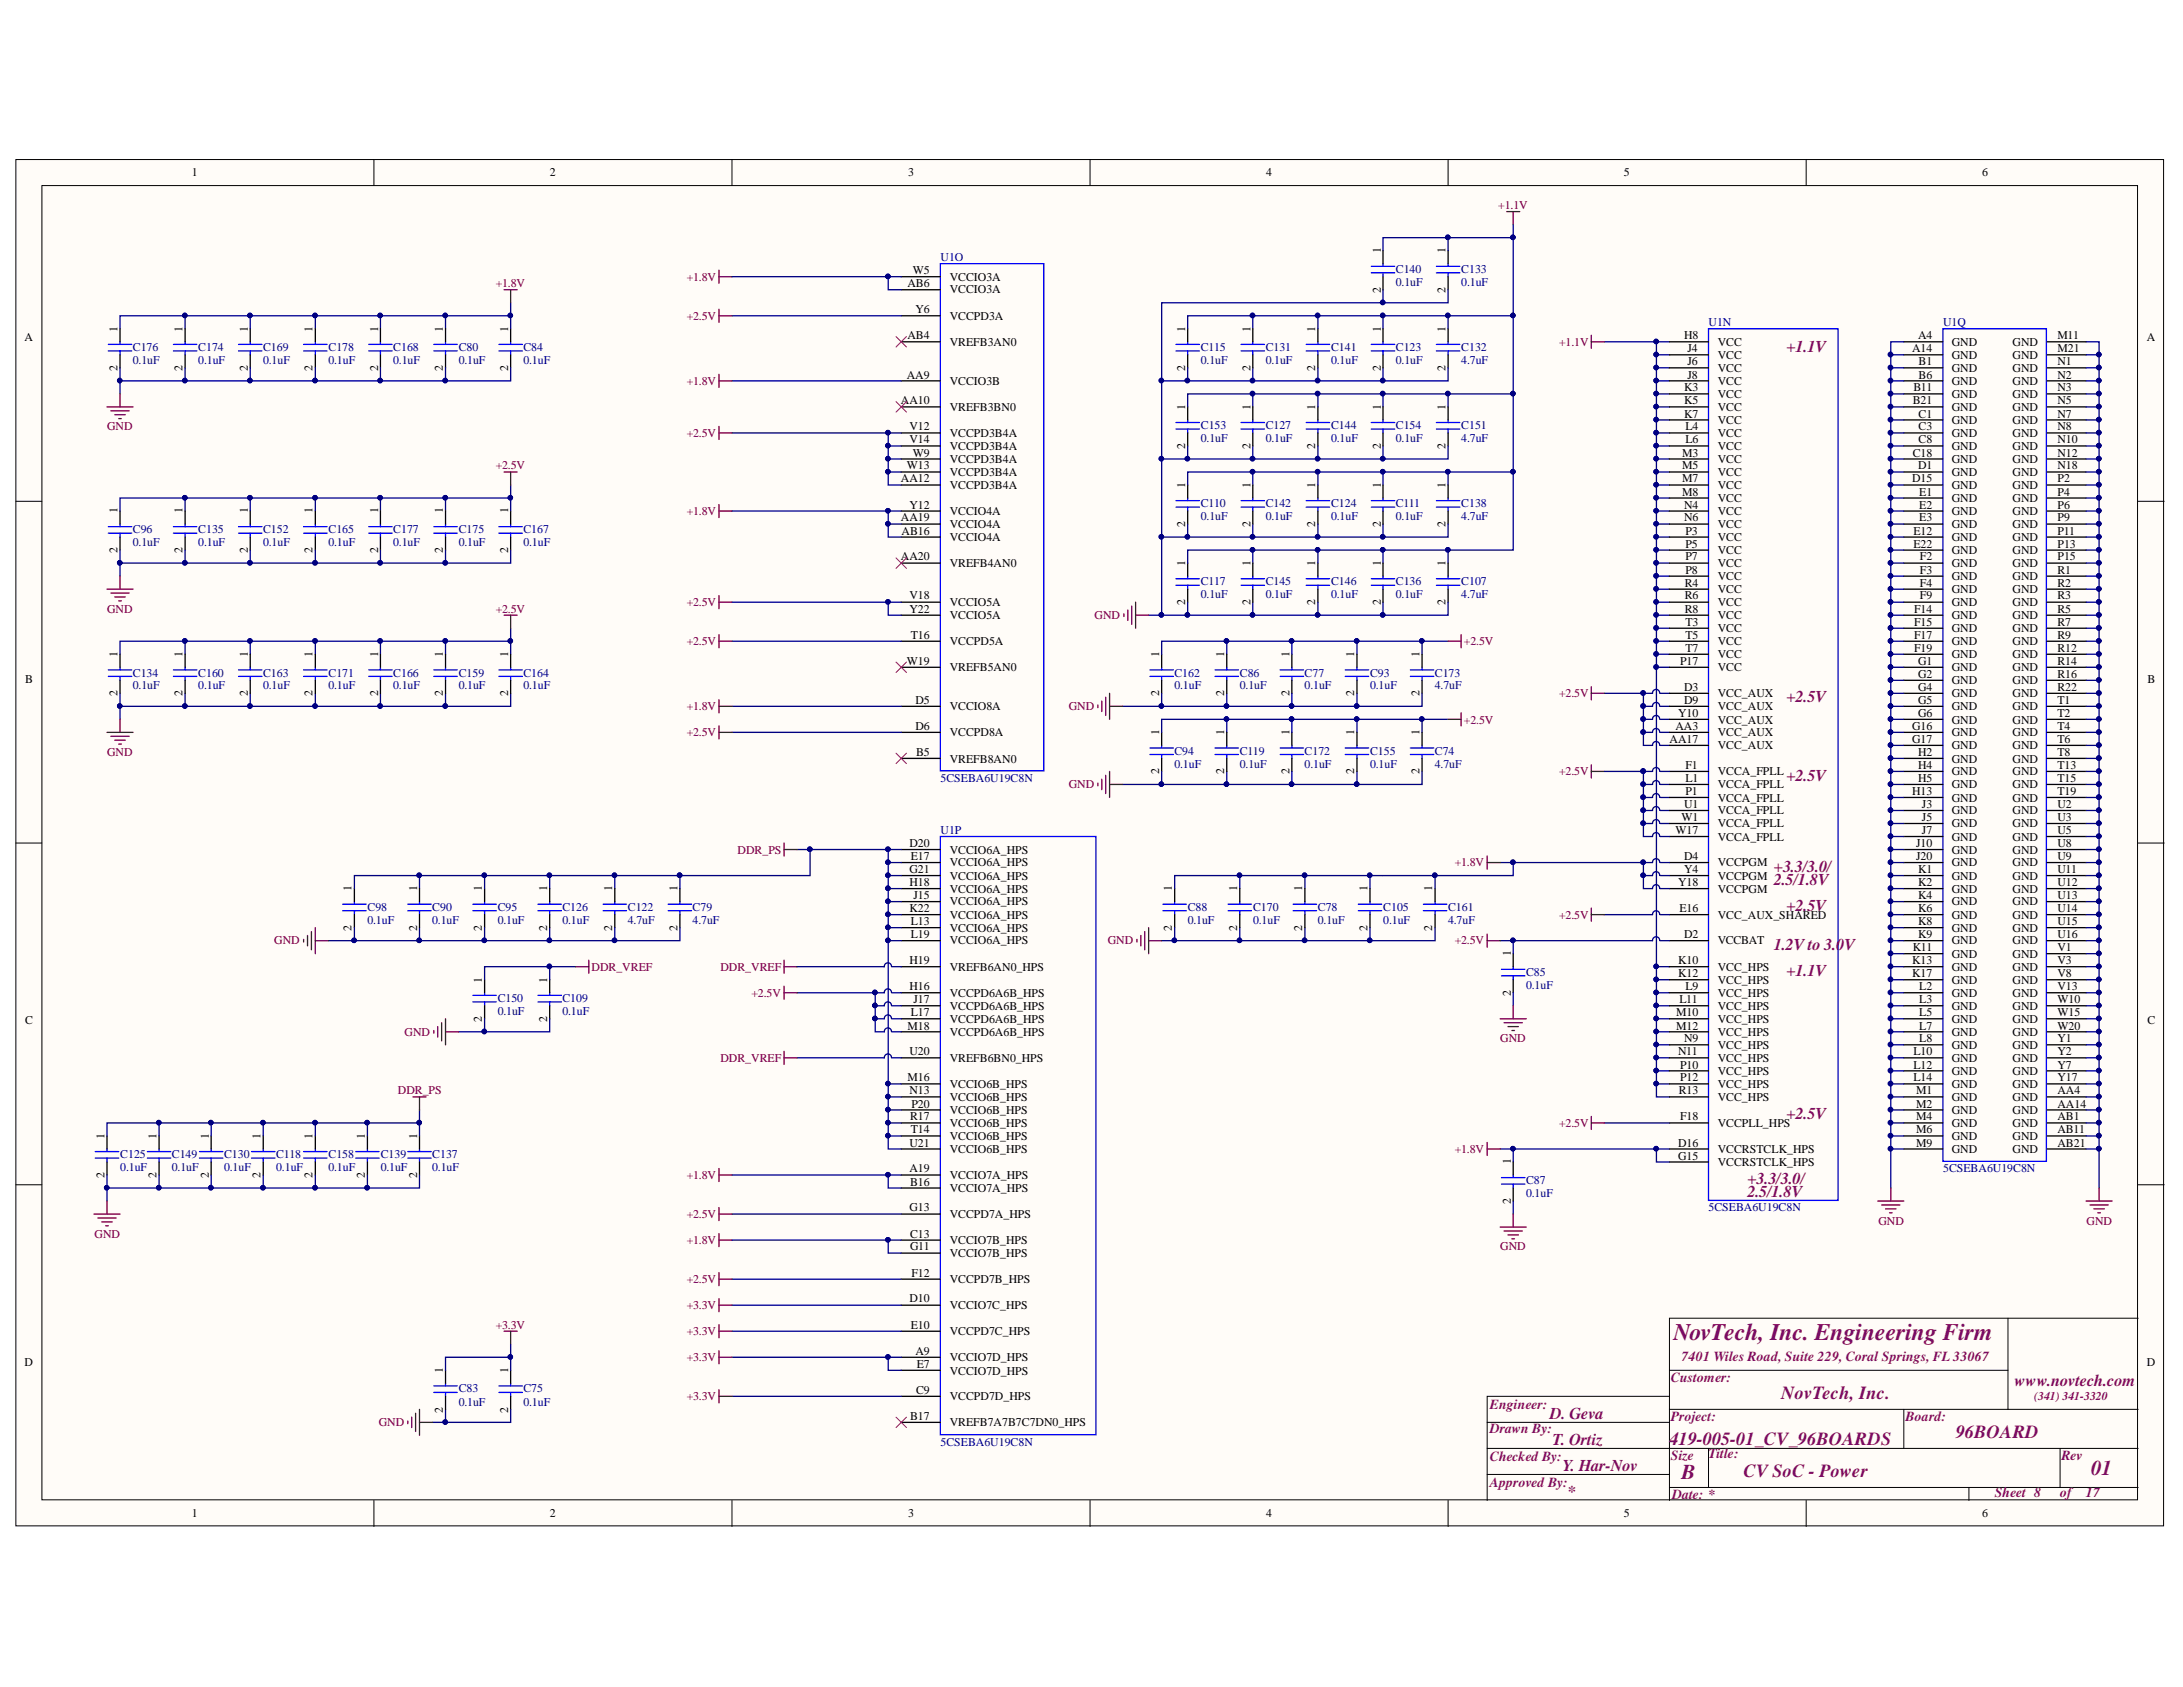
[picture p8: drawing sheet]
<svg xmlns="http://www.w3.org/2000/svg" width="279mm" height="216mm" viewBox="0 0 279 216" stroke-linecap="round" stroke-linejoin="round" font-family="sans-serif">
<defs><g id="words">
<text font-size="3" fill="#800080" x="214.2" y="171.4">NovTech, Inc. Engineering Firm</text>
<g font-size="2.7" fill="#800080">
<text x="215.2" y="189.3">B</text>
<text x="267.6" y="188.8">01</text>
</g>
<g font-size="2.4" fill="#800080">
<text x="228" y="179">NovTech, Inc.</text>
<text x="213.7" y="184.9">419-005-01_CV_96BOARDS</text>
<text x="250.3" y="184">96BOARD</text>
<text x="223.2" y="189">CV SoC - Power</text>
</g>
<g font-size="2.1" fill="#800080">
<text x="228.6" y="45">+1.1V</text>
<text x="228.6" y="89.9">+2.5V</text>
<text x="228.6" y="100">+2.5V</text>
<text x="227" y="111.6">+3.3/3.0/</text>
<text x="227" y="113.2">2.5/1.8V</text>
<text x="228.6" y="116.6">+2.5V</text>
<text x="227" y="121.6">1.2Vto 3.0V</text>
<text x="228.6" y="124.9">+1.1V</text>
<text x="228.6" y="143.3">+2.5V</text>
<text x="223.7" y="151.6">+3.3/3.0/</text>
<text x="223.7" y="153.2">2.5/1.8V</text>
<text x="257.8" y="177.4">www.novtech.com</text>
<text x="198.4" y="181.6">D. Geva</text>
<text x="198.7" y="184.9">T. Ortiz</text>
<text x="200" y="188.3">Y. Har-Nov</text>
<text x="200.6" y="191.6">*</text>
</g>
<g font-size="1.8" fill="#800080">
<text x="213.8" y="176.8">Customer:</text>
<text x="215.2" y="174.1">7401 Wiles Road,Suite 229,Coral Springs,FL 33067</text>
<text x="190.7" y="180.3">Engineer:</text>
<text x="190.7" y="183.4">Drawn By:</text>
<text x="213.8" y="181.8">Project:</text>
<text x="243.9" y="181.8">Board:</text>
<text x="190.7" y="187">Checked By:</text>
<text x="190.7" y="190.3">Approved By:</text>
<text x="213.8" y="186.8">Size</text>
<text x="214" y="191.8">Date: *</text>
<text x="218.7" y="186.7">Title:</text>
<text x="255.3" y="191.6">Sheet 8</text>
<text x="263.7" y="191.6">of</text>
<text x="263.8" y="186.8">Rev</text>
<text x="267" y="191.6">17</text>
</g>
<g font-size="1.5">
<text x="24.5" y="22.6">1</text>
<text x="70.4" y="22.6">2</text>
<text x="116.2" y="22.6">3</text>
<text x="162.1" y="22.6">4</text>
<text x="207.8" y="22.6">5</text>
<text x="253.7" y="22.6">6</text>
<text x="116.8" y="35.1">W5</text>
<text x="121.6" y="35.9">VCCIO3A</text>
<text x="176.7" y="32.4" transform="rotate(-90 176.7 32.4)">1</text>
<text x="185" y="32.4" transform="rotate(-90 185 32.4)">1</text>
<text x="116.1" y="36.8">AB6</text>
<text x="117.2" y="40.1">Y6</text>
<text x="121.6" y="40.9">VCCPD3A</text>
<text x="121.6" y="37.5">VCCIO3A</text>
<text x="176.7" y="37.5" transform="rotate(-90 176.7 37.5)">2</text>
<text x="185" y="37.5" transform="rotate(-90 185 37.5)">2</text>
<text x="3.1" y="43.6">A</text>
<text x="15.1" y="47.5" transform="rotate(-90 15.1 47.5)">2</text>
<text x="15.1" y="42.5" transform="rotate(-90 15.1 42.5)">1</text>
<text x="23.3" y="47.5" transform="rotate(-90 23.3 47.5)">2</text>
<text x="23.3" y="42.5" transform="rotate(-90 23.3 42.5)">1</text>
<text x="31.7" y="47.5" transform="rotate(-90 31.7 47.5)">2</text>
<text x="31.7" y="42.5" transform="rotate(-90 31.7 42.5)">1</text>
<text x="40" y="47.5" transform="rotate(-90 40 47.5)">2</text>
<text x="40" y="42.5" transform="rotate(-90 40 42.5)">1</text>
<text x="48.4" y="47.5" transform="rotate(-90 48.4 47.5)">2</text>
<text x="48.4" y="42.5" transform="rotate(-90 48.4 42.5)">1</text>
<text x="56.7" y="47.5" transform="rotate(-90 56.7 47.5)">2</text>
<text x="56.7" y="42.5" transform="rotate(-90 56.7 42.5)">1</text>
<text x="65.1" y="47.5" transform="rotate(-90 65.1 47.5)">2</text>
<text x="65.1" y="42.5" transform="rotate(-90 65.1 42.5)">1</text>
<text x="116.1" y="43.4">AB4</text>
<text x="121.6" y="44.2">VREFB3AN0</text>
<text x="151.7" y="47.5" transform="rotate(-90 151.7 47.5)">2</text>
<text x="151.7" y="42.5" transform="rotate(-90 151.7 42.5)">1</text>
<text x="160" y="47.5" transform="rotate(-90 160 47.5)">2</text>
<text x="160" y="42.5" transform="rotate(-90 160 42.5)">1</text>
<text x="168.3" y="47.5" transform="rotate(-90 168.3 47.5)">2</text>
<text x="168.3" y="42.5" transform="rotate(-90 168.3 42.5)">1</text>
<text x="176.7" y="47.5" transform="rotate(-90 176.7 47.5)">2</text>
<text x="176.7" y="42.5" transform="rotate(-90 176.7 42.5)">1</text>
<text x="185" y="47.5" transform="rotate(-90 185 47.5)">2</text>
<text x="185" y="42.5" transform="rotate(-90 185 42.5)">1</text>
<text x="215.5" y="43.4">H8</text>
<text x="216" y="45.1">J4</text>
<text x="216" y="46.8">J6</text>
<text x="219.9" y="44.2">VCC</text>
<text x="219.9" y="45.9">VCC</text>
<text x="219.9" y="47.6">VCC</text>
<text x="244.7" y="45.1">A14</text>
<text x="245.5" y="43.4">A4</text>
<text x="245.6" y="46.8">B1</text>
<text x="249.8" y="45.9">GND</text>
<text x="249.8" y="44.2">GND</text>
<text x="249.8" y="47.6">GND</text>
<text x="257.6" y="44.2">GND</text>
<text x="257.6" y="45.9">GND</text>
<text x="257.6" y="47.6">GND</text>
<text x="263.3" y="43.4">M11</text>
<text x="263.3" y="45.1">M21</text>
<text x="263.3" y="46.8">N1</text>
<text x="274.8" y="43.6">A</text>
<text x="115.3" y="51.8">AA10</text>
<text x="116.1" y="48.5">AA9</text>
<text x="121.6" y="52.6">VREFB3BN0</text>
<text x="121.6" y="49.2">VCCIO3B</text>
<text x="151.7" y="52.4" transform="rotate(-90 151.7 52.4)">1</text>
<text x="160" y="52.4" transform="rotate(-90 160 52.4)">1</text>
<text x="168.3" y="52.4" transform="rotate(-90 168.3 52.4)">1</text>
<text x="176.7" y="52.4" transform="rotate(-90 176.7 52.4)">1</text>
<text x="185" y="52.4" transform="rotate(-90 185 52.4)">1</text>
<text x="215.5" y="50.1">K3</text>
<text x="215.5" y="51.8">K5</text>
<text x="215.5" y="53.4">K7</text>
<text x="216" y="48.5">J8</text>
<text x="219.9" y="49.2">VCC</text>
<text x="219.9" y="50.9">VCC</text>
<text x="219.9" y="52.6">VCC</text>
<text x="244.8" y="51.8">B21</text>
<text x="244.9" y="50.1">B11</text>
<text x="245.6" y="53.4">C1</text>
<text x="245.6" y="48.5">B6</text>
<text x="249.8" y="50.9">GND</text>
<text x="249.8" y="52.6">GND</text>
<text x="249.8" y="49.2">GND</text>
<text x="257.6" y="52.6">GND</text>
<text x="257.6" y="49.2">GND</text>
<text x="257.6" y="50.9">GND</text>
<text x="263.3" y="51.8">N5</text>
<text x="263.3" y="53.4">N7</text>
<text x="263.3" y="48.5">N2</text>
<text x="263.3" y="50.1">N3</text>
<text x="116.4" y="55.1">V12</text>
<text x="116.4" y="56.7">V14</text>
<text x="116.8" y="58.4">W9</text>
<text x="121.6" y="55.9">VCCPD3B4A</text>
<text x="121.6" y="57.6">VCCPD3B4A</text>
<text x="121.6" y="59.3">VCCPD3B4A</text>
<text x="151.7" y="57.5" transform="rotate(-90 151.7 57.5)">2</text>
<text x="160" y="57.5" transform="rotate(-90 160 57.5)">2</text>
<text x="168.3" y="57.5" transform="rotate(-90 168.3 57.5)">2</text>
<text x="176.7" y="57.5" transform="rotate(-90 176.7 57.5)">2</text>
<text x="185" y="57.5" transform="rotate(-90 185 57.5)">2</text>
<text x="215.3" y="58.4">M3</text>
<text x="215.7" y="55.1">L4</text>
<text x="215.7" y="56.7">L6</text>
<text x="219.9" y="59.3">VCC</text>
<text x="219.9" y="54.2">VCC</text>
<text x="219.9" y="55.9">VCC</text>
<text x="219.9" y="57.6">VCC</text>
<text x="244.8" y="58.4">C18</text>
<text x="245.6" y="55.1">C3</text>
<text x="245.6" y="56.7">C8</text>
<text x="249.8" y="54.2">GND</text>
<text x="249.8" y="59.3">GND</text>
<text x="249.8" y="55.9">GND</text>
<text x="249.8" y="57.6">GND</text>
<text x="257.6" y="54.2">GND</text>
<text x="257.6" y="55.9">GND</text>
<text x="257.6" y="57.6">GND</text>
<text x="257.6" y="59.3">GND</text>
<text x="263.3" y="55.1">N8</text>
<text x="263.3" y="56.7">N10</text>
<text x="263.3" y="58.4">N12</text>
<text x="15.1" y="65.7" transform="rotate(-90 15.1 65.7)">1</text>
<text x="23.3" y="65.7" transform="rotate(-90 23.3 65.7)">1</text>
<text x="31.7" y="65.7" transform="rotate(-90 31.7 65.7)">1</text>
<text x="40" y="65.7" transform="rotate(-90 40 65.7)">1</text>
<text x="48.4" y="65.7" transform="rotate(-90 48.4 65.7)">1</text>
<text x="56.7" y="65.7" transform="rotate(-90 56.7 65.7)">1</text>
<text x="65.1" y="65.7" transform="rotate(-90 65.1 65.7)">1</text>
<text x="115.3" y="61.7">AA12</text>
<text x="116.1" y="60">W13</text>
<text x="116.4" y="65.1">Y12</text>
<text x="121.6" y="62.6">VCCPD3B4A</text>
<text x="121.6" y="60.9">VCCPD3B4A</text>
<text x="121.6" y="65.9">VCCIO4A</text>
<text x="151.7" y="62.4" transform="rotate(-90 151.7 62.4)">1</text>
<text x="160" y="62.4" transform="rotate(-90 160 62.4)">1</text>
<text x="168.3" y="62.4" transform="rotate(-90 168.3 62.4)">1</text>
<text x="176.7" y="62.4" transform="rotate(-90 176.7 62.4)">1</text>
<text x="185" y="62.4" transform="rotate(-90 185 62.4)">1</text>
<text x="215.3" y="60">M5</text>
<text x="215.3" y="61.7">M7</text>
<text x="215.3" y="63.4">M8</text>
<text x="215.5" y="65.1">N4</text>
<text x="219.9" y="60.9">VCC</text>
<text x="219.9" y="62.6">VCC</text>
<text x="219.9" y="64.3">VCC</text>
<text x="219.9" y="65.9">VCC</text>
<text x="244.7" y="61.7">D15</text>
<text x="245.5" y="60">D1</text>
<text x="245.7" y="63.4">E1</text>
<text x="245.7" y="65.1">E2</text>
<text x="249.8" y="60.9">GND</text>
<text x="249.8" y="62.6">GND</text>
<text x="249.8" y="64.3">GND</text>
<text x="249.8" y="65.9">GND</text>
<text x="257.6" y="62.6">GND</text>
<text x="257.6" y="64.3">GND</text>
<text x="257.6" y="65.9">GND</text>
<text x="257.6" y="60.9">GND</text>
<text x="263.3" y="61.7">P2</text>
<text x="263.3" y="63.4">P4</text>
<text x="263.3" y="65.1">P6</text>
<text x="263.3" y="60">N18</text>
<text x="15.1" y="70.8" transform="rotate(-90 15.1 70.8)">2</text>
<text x="23.3" y="70.8" transform="rotate(-90 23.3 70.8)">2</text>
<text x="31.7" y="70.8" transform="rotate(-90 31.7 70.8)">2</text>
<text x="40" y="70.8" transform="rotate(-90 40 70.8)">2</text>
<text x="48.4" y="70.8" transform="rotate(-90 48.4 70.8)">2</text>
<text x="56.7" y="70.8" transform="rotate(-90 56.7 70.8)">2</text>
<text x="65.1" y="70.8" transform="rotate(-90 65.1 70.8)">2</text>
<text x="115.3" y="71.7">AA20</text>
<text x="115.3" y="66.7">AA19</text>
<text x="115.4" y="68.4">AB16</text>
<text x="121.6" y="67.6">VCCIO4A</text>
<text x="121.6" y="69.3">VCCIO4A</text>
<text x="151.7" y="67.5" transform="rotate(-90 151.7 67.5)">2</text>
<text x="160" y="67.5" transform="rotate(-90 160 67.5)">2</text>
<text x="168.3" y="67.5" transform="rotate(-90 168.3 67.5)">2</text>
<text x="176.7" y="67.5" transform="rotate(-90 176.7 67.5)">2</text>
<text x="185" y="67.5" transform="rotate(-90 185 67.5)">2</text>
<text x="215.5" y="66.7">N6</text>
<text x="215.7" y="68.4">P3</text>
<text x="215.7" y="70.1">P5</text>
<text x="215.7" y="71.7">P7</text>
<text x="219.9" y="67.6">VCC</text>
<text x="219.9" y="69.3">VCC</text>
<text x="219.9" y="70.9">VCC</text>
<text x="244.9" y="68.4">E12</text>
<text x="244.9" y="70.1">E22</text>
<text x="245.7" y="66.7">E3</text>
<text x="245.7" y="71.7">F2</text>
<text x="249.8" y="69.3">GND</text>
<text x="249.8" y="70.9">GND</text>
<text x="249.8" y="67.6">GND</text>
<text x="257.6" y="70.9">GND</text>
<text x="257.6" y="69.3">GND</text>
<text x="257.6" y="67.6">GND</text>
<text x="263.3" y="70.1">P13</text>
<text x="263.3" y="68.4">P11</text>
<text x="263.3" y="71.7">P15</text>
<text x="263.3" y="66.7">P9</text>
<text x="116.4" y="76.7">V18</text>
<text x="121.6" y="72.6">VREFB4AN0</text>
<text x="121.6" y="77.6">VCCIO5A</text>
<text x="151.7" y="77.5" transform="rotate(-90 151.7 77.5)">2</text>
<text x="151.7" y="72.4" transform="rotate(-90 151.7 72.4)">1</text>
<text x="160" y="77.5" transform="rotate(-90 160 77.5)">2</text>
<text x="160" y="72.4" transform="rotate(-90 160 72.4)">1</text>
<text x="168.3" y="77.5" transform="rotate(-90 168.3 77.5)">2</text>
<text x="168.3" y="72.4" transform="rotate(-90 168.3 72.4)">1</text>
<text x="176.7" y="77.5" transform="rotate(-90 176.7 77.5)">2</text>
<text x="176.7" y="72.4" transform="rotate(-90 176.7 72.4)">1</text>
<text x="185" y="77.5" transform="rotate(-90 185 77.5)">2</text>
<text x="185" y="72.4" transform="rotate(-90 185 72.4)">1</text>
<text x="215.6" y="75.1">R4</text>
<text x="215.6" y="76.7">R6</text>
<text x="215.7" y="73.4">P8</text>
<text x="219.9" y="72.6">VCC</text>
<text x="219.9" y="74.3">VCC</text>
<text x="219.9" y="75.9">VCC</text>
<text x="219.9" y="77.6">VCC</text>
<text x="245.7" y="73.4">F3</text>
<text x="245.7" y="75.1">F4</text>
<text x="245.7" y="76.7">F9</text>
<text x="249.8" y="72.6">GND</text>
<text x="249.8" y="74.3">GND</text>
<text x="249.8" y="75.9">GND</text>
<text x="249.8" y="77.6">GND</text>
<text x="257.6" y="72.6">GND</text>
<text x="257.6" y="74.3">GND</text>
<text x="257.6" y="75.9">GND</text>
<text x="257.6" y="77.6">GND</text>
<text x="263.3" y="73.4">R1</text>
<text x="263.3" y="75.1">R2</text>
<text x="263.3" y="76.7">R3</text>
<text x="116.4" y="78.4">Y22</text>
<text x="116.6" y="81.8">T16</text>
<text x="121.6" y="82.5">VCCPD5A</text>
<text x="121.6" y="79.2">VCCIO5A</text>
<text x="215.6" y="78.4">R8</text>
<text x="215.7" y="80.1">T3</text>
<text x="215.7" y="81.8">T5</text>
<text x="215.7" y="83.4">T7</text>
<text x="219.9" y="79.2">VCC</text>
<text x="219.9" y="80.9">VCC</text>
<text x="219.9" y="82.5">VCC</text>
<text x="245" y="80.1">F15</text>
<text x="245" y="81.8">F17</text>
<text x="245" y="78.4">F14</text>
<text x="245" y="83.4">F19</text>
<text x="249.8" y="80.9">GND</text>
<text x="249.8" y="82.5">GND</text>
<text x="249.8" y="79.2">GND</text>
<text x="257.6" y="79.2">GND</text>
<text x="257.6" y="80.9">GND</text>
<text x="257.6" y="82.5">GND</text>
<text x="263.3" y="83.4">R12</text>
<text x="263.3" y="78.4">R5</text>
<text x="263.3" y="80.1">R7</text>
<text x="263.3" y="81.8">R9</text>
<text x="3.2" y="87.4">B</text>
<text x="15.1" y="89.1" transform="rotate(-90 15.1 89.1)">2</text>
<text x="15.1" y="84.1" transform="rotate(-90 15.1 84.1)">1</text>
<text x="23.3" y="89.1" transform="rotate(-90 23.3 89.1)">2</text>
<text x="23.3" y="84.1" transform="rotate(-90 23.3 84.1)">1</text>
<text x="31.7" y="89.1" transform="rotate(-90 31.7 89.1)">2</text>
<text x="31.7" y="84.1" transform="rotate(-90 31.7 84.1)">1</text>
<text x="40" y="89.1" transform="rotate(-90 40 89.1)">2</text>
<text x="40" y="84.1" transform="rotate(-90 40 84.1)">1</text>
<text x="48.4" y="89.1" transform="rotate(-90 48.4 89.1)">2</text>
<text x="48.4" y="84.1" transform="rotate(-90 48.4 84.1)">1</text>
<text x="56.7" y="89.1" transform="rotate(-90 56.7 89.1)">2</text>
<text x="56.7" y="84.1" transform="rotate(-90 56.7 84.1)">1</text>
<text x="65.1" y="89.1" transform="rotate(-90 65.1 89.1)">2</text>
<text x="65.1" y="84.1" transform="rotate(-90 65.1 84.1)">1</text>
<text x="116.1" y="85.1">W19</text>
<text x="121.6" y="85.9">VREFB5AN0</text>
<text x="148.4" y="89.1" transform="rotate(-90 148.4 89.1)">2</text>
<text x="148.4" y="84.1" transform="rotate(-90 148.4 84.1)">1</text>
<text x="156.7" y="89.1" transform="rotate(-90 156.7 89.1)">2</text>
<text x="156.7" y="84.1" transform="rotate(-90 156.7 84.1)">1</text>
<text x="165" y="89.1" transform="rotate(-90 165 89.1)">2</text>
<text x="165" y="84.1" transform="rotate(-90 165 84.1)">1</text>
<text x="173.3" y="89.1" transform="rotate(-90 173.3 89.1)">2</text>
<text x="173.3" y="84.1" transform="rotate(-90 173.3 84.1)">1</text>
<text x="181.7" y="89.1" transform="rotate(-90 181.7 89.1)">2</text>
<text x="181.7" y="84.1" transform="rotate(-90 181.7 84.1)">1</text>
<text x="215" y="85.1">P17</text>
<text x="215.5" y="88.4">D3</text>
<text x="219.9" y="84.2">VCC</text>
<text x="219.9" y="85.9">VCC</text>
<text x="219.9" y="89.2">VCC_AUX</text>
<text x="245.5" y="85.1">G1</text>
<text x="245.5" y="86.8">G2</text>
<text x="245.5" y="88.4">G4</text>
<text x="249.8" y="84.2">GND</text>
<text x="249.8" y="85.9">GND</text>
<text x="249.8" y="87.5">GND</text>
<text x="249.8" y="89.2">GND</text>
<text x="257.6" y="87.5">GND</text>
<text x="257.6" y="84.2">GND</text>
<text x="257.6" y="85.9">GND</text>
<text x="257.6" y="89.2">GND</text>
<text x="263.3" y="86.8">R16</text>
<text x="263.3" y="85.1">R14</text>
<text x="263.3" y="88.4">R22</text>
<text x="274.8" y="87.4">B</text>
<text x="117.2" y="93.4">D6</text>
<text x="117.2" y="90.1">D5</text>
<text x="121.6" y="94.2">VCCPD8A</text>
<text x="121.6" y="90.9">VCCIO8A</text>
<text x="148.4" y="94" transform="rotate(-90 148.4 94)">1</text>
<text x="156.7" y="94" transform="rotate(-90 156.7 94)">1</text>
<text x="165" y="94" transform="rotate(-90 165 94)">1</text>
<text x="173.3" y="94" transform="rotate(-90 173.3 94)">1</text>
<text x="181.7" y="94" transform="rotate(-90 181.7 94)">1</text>
<text x="213.7" y="95.1">AA17</text>
<text x="214.4" y="93.4">AA3</text>
<text x="214.8" y="91.8">Y10</text>
<text x="215.5" y="90.1">D9</text>
<text x="219.9" y="90.9">VCC_AUX</text>
<text x="219.9" y="92.6">VCC_AUX</text>
<text x="219.9" y="95.9">VCC_AUX</text>
<text x="219.9" y="94.2">VCC_AUX</text>
<text x="244.7" y="95.1">G17</text>
<text x="244.7" y="93.4">G16</text>
<text x="245.5" y="90.1">G5</text>
<text x="245.5" y="91.8">G6</text>
<text x="249.8" y="95.9">GND</text>
<text x="249.8" y="94.2">GND</text>
<text x="249.8" y="90.9">GND</text>
<text x="249.8" y="92.6">GND</text>
<text x="257.6" y="94.2">GND</text>
<text x="257.6" y="95.9">GND</text>
<text x="257.6" y="90.9">GND</text>
<text x="257.6" y="92.6">GND</text>
<text x="263.3" y="93.4">T4</text>
<text x="263.3" y="95.1">T6</text>
<text x="263.3" y="90.1">T1</text>
<text x="263.3" y="91.8">T2</text>
<text x="117.2" y="96.7">B5</text>
<text x="121.6" y="97.6">VREFB8AN0</text>
<text x="148.4" y="99.1" transform="rotate(-90 148.4 99.1)">2</text>
<text x="156.7" y="99.1" transform="rotate(-90 156.7 99.1)">2</text>
<text x="165" y="99.1" transform="rotate(-90 165 99.1)">2</text>
<text x="173.3" y="99.1" transform="rotate(-90 173.3 99.1)">2</text>
<text x="181.7" y="99.1" transform="rotate(-90 181.7 99.1)">2</text>
<text x="215.7" y="100">L1</text>
<text x="215.7" y="101.7">P1</text>
<text x="215.7" y="98.4">F1</text>
<text x="219.9" y="100.9">VCCA_FPLL</text>
<text x="219.9" y="99.2">VCCA_FPLL</text>
<text x="244.7" y="101.7">H13</text>
<text x="245.5" y="96.7">H2</text>
<text x="245.5" y="98.4">H4</text>
<text x="245.5" y="100">H5</text>
<text x="249.8" y="97.6">GND</text>
<text x="249.8" y="99.2">GND</text>
<text x="249.8" y="100.9">GND</text>
<text x="257.6" y="97.6">GND</text>
<text x="257.6" y="99.2">GND</text>
<text x="257.6" y="100.9">GND</text>
<text x="263.3" y="96.7">T8</text>
<text x="263.3" y="98.4">T13</text>
<text x="263.3" y="100">T15</text>
<text x="263.3" y="101.7">T19</text>
<text x="214.4" y="106.7">W17</text>
<text x="215.2" y="105">W1</text>
<text x="215.5" y="103.4">U1</text>
<text x="219.9" y="102.6">VCCA_FPLL</text>
<text x="219.9" y="104.2">VCCA_FPLL</text>
<text x="219.9" y="105.9">VCCA_FPLL</text>
<text x="219.9" y="107.6">VCCA_FPLL</text>
<text x="246" y="105">J5</text>
<text x="246" y="106.7">J7</text>
<text x="246" y="103.4">J3</text>
<text x="249.8" y="105.9">GND</text>
<text x="249.8" y="107.6">GND</text>
<text x="249.8" y="102.6">GND</text>
<text x="249.8" y="104.2">GND</text>
<text x="257.6" y="104.2">GND</text>
<text x="257.6" y="105.9">GND</text>
<text x="257.6" y="107.6">GND</text>
<text x="257.6" y="102.6">GND</text>
<text x="263.3" y="103.4">U2</text>
<text x="263.3" y="105">U3</text>
<text x="263.3" y="106.7">U5</text>
<text x="116.4" y="108.4">D20</text>
<text x="116.4" y="111.7">G21</text>
<text x="116.4" y="113.4">H18</text>
<text x="116.6" y="110">E17</text>
<text x="121.6" y="109.3">VCCIO6A_HPS</text>
<text x="121.6" y="110.9">VCCIO6A_HPS</text>
<text x="121.6" y="112.6">VCCIO6A_HPS</text>
<text x="214.8" y="113.4">Y18</text>
<text x="215.5" y="111.7">Y4</text>
<text x="215.5" y="110">D4</text>
<text x="219.9" y="112.6">VCCPGM</text>
<text x="219.9" y="110.9">VCCPGM</text>
<text x="245.2" y="108.4">J10</text>
<text x="245.2" y="110">J20</text>
<text x="245.5" y="111.7">K1</text>
<text x="245.5" y="113.4">K2</text>
<text x="249.8" y="112.6">GND</text>
<text x="249.8" y="109.3">GND</text>
<text x="249.8" y="110.9">GND</text>
<text x="257.6" y="109.3">GND</text>
<text x="257.6" y="110.9">GND</text>
<text x="257.6" y="112.6">GND</text>
<text x="263.3" y="108.4">U8</text>
<text x="263.3" y="110">U9</text>
<text x="263.3" y="111.7">U11</text>
<text x="263.3" y="113.4">U12</text>
<text x="45" y="119.2" transform="rotate(-90 45 119.2)">2</text>
<text x="45" y="114.1" transform="rotate(-90 45 114.1)">1</text>
<text x="53.4" y="119.2" transform="rotate(-90 53.4 119.2)">2</text>
<text x="53.4" y="114.1" transform="rotate(-90 53.4 114.1)">1</text>
<text x="61.7" y="119.2" transform="rotate(-90 61.7 119.2)">2</text>
<text x="61.7" y="114.1" transform="rotate(-90 61.7 114.1)">1</text>
<text x="70" y="119.2" transform="rotate(-90 70 119.2)">2</text>
<text x="70" y="114.1" transform="rotate(-90 70 114.1)">1</text>
<text x="78.3" y="119.2" transform="rotate(-90 78.3 119.2)">2</text>
<text x="78.3" y="114.1" transform="rotate(-90 78.3 114.1)">1</text>
<text x="86.7" y="119.2" transform="rotate(-90 86.7 119.2)">2</text>
<text x="86.7" y="114.1" transform="rotate(-90 86.7 114.1)">1</text>
<text x="116.4" y="116.7">K22</text>
<text x="116.6" y="118.4">L13</text>
<text x="116.9" y="115.1">J15</text>
<text x="121.6" y="114.3">VCCIO6A_HPS</text>
<text x="121.6" y="115.9">VCCIO6A_HPS</text>
<text x="121.6" y="117.6">VCCIO6A_HPS</text>
<text x="121.6" y="119.2">VCCIO6A_HPS</text>
<text x="150" y="119.2" transform="rotate(-90 150 119.2)">2</text>
<text x="150" y="114.1" transform="rotate(-90 150 114.1)">1</text>
<text x="158.4" y="119.2" transform="rotate(-90 158.4 119.2)">2</text>
<text x="158.4" y="114.1" transform="rotate(-90 158.4 114.1)">1</text>
<text x="166.6" y="119.2" transform="rotate(-90 166.6 119.2)">2</text>
<text x="166.6" y="114.1" transform="rotate(-90 166.6 114.1)">1</text>
<text x="175" y="119.2" transform="rotate(-90 175 119.2)">2</text>
<text x="175" y="114.1" transform="rotate(-90 175 114.1)">1</text>
<text x="183.3" y="119.2" transform="rotate(-90 183.3 119.2)">2</text>
<text x="183.3" y="114.1" transform="rotate(-90 183.3 114.1)">1</text>
<text x="214.9" y="116.7">E16</text>
<text x="219.9" y="114.3">VCCPGM</text>
<text x="219.9" y="117.6">VCC_AUX_SHARED</text>
<text x="245.5" y="115.1">K4</text>
<text x="245.5" y="116.7">K6</text>
<text x="245.5" y="118.4">K8</text>
<text x="249.8" y="114.3">GND</text>
<text x="249.8" y="115.9">GND</text>
<text x="249.8" y="117.6">GND</text>
<text x="249.8" y="119.2">GND</text>
<text x="257.6" y="114.3">GND</text>
<text x="257.6" y="115.9">GND</text>
<text x="257.6" y="117.6">GND</text>
<text x="257.6" y="119.2">GND</text>
<text x="263.3" y="115.1">U13</text>
<text x="263.3" y="116.7">U14</text>
<text x="263.3" y="118.4">U15</text>
<text x="61.7" y="125.8" transform="rotate(-90 61.7 125.8)">1</text>
<text x="70" y="125.8" transform="rotate(-90 70 125.8)">1</text>
<text x="116.4" y="123.4">H19</text>
<text x="116.6" y="120.1">L19</text>
<text x="121.6" y="124.2">VREFB6AN0_HPS</text>
<text x="121.6" y="120.9">VCCIO6A_HPS</text>
<text x="193.4" y="122.4" transform="rotate(-90 193.4 122.4)">1</text>
<text x="214.8" y="123.4">K10</text>
<text x="214.8" y="125.1">K12</text>
<text x="215.5" y="120.1">D2</text>
<text x="219.9" y="120.9">VCCBAT</text>
<text x="219.9" y="124.2">VCC_HPS</text>
<text x="219.9" y="125.9">VCC_HPS</text>
<text x="244.7" y="123.4">K13</text>
<text x="244.7" y="125.1">K17</text>
<text x="244.8" y="121.7">K11</text>
<text x="245.5" y="120.1">K9</text>
<text x="249.8" y="122.5">GND</text>
<text x="249.8" y="124.2">GND</text>
<text x="249.8" y="125.9">GND</text>
<text x="249.8" y="120.9">GND</text>
<text x="257.6" y="122.5">GND</text>
<text x="257.6" y="124.2">GND</text>
<text x="257.6" y="125.9">GND</text>
<text x="257.6" y="120.9">GND</text>
<text x="263.3" y="121.7">V1</text>
<text x="263.3" y="123.4">V3</text>
<text x="263.3" y="125.1">V8</text>
<text x="263.3" y="120.1">U16</text>
<text x="3.2" y="131.1">C</text>
<text x="61.7" y="130.8" transform="rotate(-90 61.7 130.8)">2</text>
<text x="70" y="130.8" transform="rotate(-90 70 130.8)">2</text>
<text x="116.1" y="131.8">M18</text>
<text x="116.4" y="126.7">H16</text>
<text x="116.6" y="130.1">L17</text>
<text x="116.9" y="128.4">J17</text>
<text x="121.6" y="127.5">VCCPD6A6B_HPS</text>
<text x="121.6" y="129.2">VCCPD6A6B_HPS</text>
<text x="121.6" y="130.9">VCCPD6A6B_HPS</text>
<text x="193.4" y="127.4" transform="rotate(-90 193.4 127.4)">2</text>
<text x="214.5" y="130.1">M10</text>
<text x="214.5" y="131.8">M12</text>
<text x="214.9" y="128.4">L11</text>
<text x="215.7" y="126.7">L9</text>
<text x="219.9" y="129.2">VCC_HPS</text>
<text x="219.9" y="127.5">VCC_HPS</text>
<text x="219.9" y="130.9">VCC_HPS</text>
<text x="245.7" y="126.7">L2</text>
<text x="245.7" y="128.4">L3</text>
<text x="245.7" y="130.1">L5</text>
<text x="245.7" y="131.8">L7</text>
<text x="249.8" y="127.5">GND</text>
<text x="249.8" y="129.2">GND</text>
<text x="249.8" y="130.9">GND</text>
<text x="257.6" y="127.5">GND</text>
<text x="257.6" y="129.2">GND</text>
<text x="257.6" y="130.9">GND</text>
<text x="263.3" y="126.7">V13</text>
<text x="263.3" y="128.4">W10</text>
<text x="263.3" y="130.1">W15</text>
<text x="263.3" y="131.8">W20</text>
<text x="274.8" y="131.1">C</text>
<text x="116.4" y="135.1">U20</text>
<text x="121.6" y="135.9">VREFB6BN0_HPS</text>
<text x="121.6" y="132.5">VCCPD6A6B_HPS</text>
<text x="214.8" y="135.1">N11</text>
<text x="215" y="136.8">P10</text>
<text x="215.5" y="133.4">N9</text>
<text x="219.9" y="132.5">VCC_HPS</text>
<text x="219.9" y="135.9">VCC_HPS</text>
<text x="219.9" y="134.2">VCC_HPS</text>
<text x="219.9" y="137.5">VCC_HPS</text>
<text x="244.9" y="135.1">L10</text>
<text x="244.9" y="136.8">L12</text>
<text x="245.7" y="133.4">L8</text>
<text x="249.8" y="135.9">GND</text>
<text x="249.8" y="137.5">GND</text>
<text x="249.8" y="132.5">GND</text>
<text x="249.8" y="134.2">GND</text>
<text x="257.6" y="132.5">GND</text>
<text x="257.6" y="134.2">GND</text>
<text x="257.6" y="135.9">GND</text>
<text x="257.6" y="137.5">GND</text>
<text x="263.3" y="133.4">Y1</text>
<text x="263.3" y="135.1">Y2</text>
<text x="263.3" y="136.8">Y7</text>
<text x="116.1" y="138.4">M16</text>
<text x="116.4" y="140.1">N13</text>
<text x="116.5" y="143.3">R17</text>
<text x="116.7" y="141.7">P20</text>
<text x="121.6" y="139.2">VCCIO6B_HPS</text>
<text x="121.6" y="140.9">VCCIO6B_HPS</text>
<text x="121.6" y="142.6">VCCIO6B_HPS</text>
<text x="214.9" y="140.1">R13</text>
<text x="215" y="143.3">F18</text>
<text x="215" y="138.4">P12</text>
<text x="219.9" y="140.9">VCC_HPS</text>
<text x="219.9" y="139.2">VCC_HPS</text>
<text x="244.9" y="138.4">L14</text>
<text x="245.2" y="140.1">M1</text>
<text x="245.2" y="141.7">M2</text>
<text x="245.2" y="143.3">M4</text>
<text x="249.8" y="139.2">GND</text>
<text x="249.8" y="140.9">GND</text>
<text x="249.8" y="142.6">GND</text>
<text x="257.6" y="139.2">GND</text>
<text x="257.6" y="142.6">GND</text>
<text x="257.6" y="140.9">GND</text>
<text x="263.3" y="138.4">Y17</text>
<text x="263.3" y="141.7">AA14</text>
<text x="263.3" y="140.1">AA4</text>
<text x="263.3" y="143.3">AB1</text>
<text x="13.4" y="145.7" transform="rotate(-90 13.4 145.7)">1</text>
<text x="20" y="145.7" transform="rotate(-90 20 145.7)">1</text>
<text x="26.7" y="145.7" transform="rotate(-90 26.7 145.7)">1</text>
<text x="33.3" y="145.7" transform="rotate(-90 33.3 145.7)">1</text>
<text x="40" y="145.7" transform="rotate(-90 40 145.7)">1</text>
<text x="46.7" y="145.7" transform="rotate(-90 46.7 145.7)">1</text>
<text x="53.4" y="145.7" transform="rotate(-90 53.4 145.7)">1</text>
<text x="116.4" y="146.7">U21</text>
<text x="116.6" y="145">T14</text>
<text x="121.6" y="144.2">VCCIO6B_HPS</text>
<text x="121.6" y="145.9">VCCIO6B_HPS</text>
<text x="121.6" y="147.6">VCCIO6B_HPS</text>
<text x="193.4" y="149" transform="rotate(-90 193.4 149)">1</text>
<text x="214.8" y="148.4">G15</text>
<text x="214.8" y="146.7">D16</text>
<text x="219.9" y="149.2">VCCRSTCLK_HPS</text>
<text x="219.9" y="147.6">VCCRSTCLK_HPS</text>
<text x="219.9" y="144.2">VCCPLL_HPS</text>
<text x="245.2" y="145">M6</text>
<text x="245.2" y="146.7">M9</text>
<text x="249.8" y="144.2">GND</text>
<text x="249.8" y="145.9">GND</text>
<text x="249.8" y="147.6">GND</text>
<text x="257.6" y="144.2">GND</text>
<text x="257.6" y="145.9">GND</text>
<text x="257.6" y="147.6">GND</text>
<text x="263.3" y="145">AB11</text>
<text x="263.3" y="146.7">AB21</text>
<text x="13.4" y="150.8" transform="rotate(-90 13.4 150.8)">2</text>
<text x="20" y="150.8" transform="rotate(-90 20 150.8)">2</text>
<text x="26.7" y="150.8" transform="rotate(-90 26.7 150.8)">2</text>
<text x="33.3" y="150.8" transform="rotate(-90 33.3 150.8)">2</text>
<text x="40" y="150.8" transform="rotate(-90 40 150.8)">2</text>
<text x="46.7" y="150.8" transform="rotate(-90 46.7 150.8)">2</text>
<text x="53.4" y="150.8" transform="rotate(-90 53.4 150.8)">2</text>
<text x="116.4" y="150">A19</text>
<text x="116.4" y="155">G13</text>
<text x="116.5" y="151.7">B16</text>
<text x="121.6" y="150.9">VCCIO7A_HPS</text>
<text x="121.6" y="152.6">VCCIO7A_HPS</text>
<text x="121.6" y="155.9">VCCPD7A_HPS</text>
<text x="193.4" y="154.1" transform="rotate(-90 193.4 154.1)">2</text>
<text x="116.5" y="158.4">C13</text>
<text x="116.5" y="160">G11</text>
<text x="121.6" y="159.2">VCCIO7B_HPS</text>
<text x="121.6" y="160.9">VCCIO7B_HPS</text>
<text x="116.4" y="166.7">D10</text>
<text x="116.7" y="163.4">F12</text>
<text x="121.6" y="167.5">VCCIO7C_HPS</text>
<text x="121.6" y="164.2">VCCPD7B_HPS</text>
<text x="116.6" y="170.1">E10</text>
<text x="117.2" y="173.4">A9</text>
<text x="121.6" y="170.8">VCCPD7C_HPS</text>
<text x="3.1" y="174.8">D</text>
<text x="56.7" y="175.7" transform="rotate(-90 56.7 175.7)">1</text>
<text x="65.1" y="175.7" transform="rotate(-90 65.1 175.7)">1</text>
<text x="117.2" y="178.4">C9</text>
<text x="117.3" y="175.1">E7</text>
<text x="121.6" y="174.2">VCCIO7D_HPS</text>
<text x="121.6" y="175.9">VCCIO7D_HPS</text>
<text x="121.6" y="179.2">VCCPD7D_HPS</text>
<text x="274.8" y="174.8">D</text>
<text x="56.7" y="180.8" transform="rotate(-90 56.7 180.8)">2</text>
<text x="65.1" y="180.8" transform="rotate(-90 65.1 180.8)">2</text>
<text x="116.5" y="181.7">B17</text>
<text x="121.6" y="182.5">VREFB7A7B7C7DN0_HPS</text>
<text x="24.5" y="194.2">1</text>
<text x="70.4" y="194.2">2</text>
<text x="116.2" y="194.2">3</text>
<text x="162.1" y="194.2">4</text>
<text x="207.8" y="194.2">5</text>
<text x="253.7" y="194.2">6</text>
</g>
<g font-size="1.5" fill="#800000">
<text x="191.8" y="26.7">+1.1V</text>
<text x="87.9" y="35.9">+1.8V</text>
<text x="63.4" y="36.8">+1.8V</text>
<text x="87.9" y="40.9">+2.5V</text>
<text x="199.6" y="44.2">+1.1V</text>
<text x="87.9" y="49.2">+1.8V</text>
<text x="13.7" y="55.1">GND</text>
<text x="87.9" y="55.9">+2.5V</text>
<text x="63.4" y="60">+2.5V</text>
<text x="87.9" y="65.9">+1.8V</text>
<text x="87.9" y="77.6">+2.5V</text>
<text x="13.7" y="78.4">GND</text>
<text x="63.4" y="78.4">+2.5V</text>
<text x="87.9" y="82.5">+2.5V</text>
<text x="140.1" y="79.2">GND</text>
<text x="187.4" y="82.5">+2.5V</text>
<text x="199.6" y="89.2">+2.5V</text>
<text x="87.9" y="94.2">+2.5V</text>
<text x="87.9" y="90.9">+1.8V</text>
<text x="136.8" y="90.9">GND</text>
<text x="187.4" y="92.6">+2.5V</text>
<text x="13.7" y="96.7">GND</text>
<text x="136.8" y="100.9">GND</text>
<text x="199.6" y="99.2">+2.5V</text>
<text x="94.4" y="109.3">DDR_PS</text>
<text x="186.2" y="110.9">+1.8V</text>
<text x="199.6" y="117.6">+2.5V</text>
<text x="35.1" y="120.9">GND</text>
<text x="75.7" y="124.2">DDR_VREF</text>
<text x="92.2" y="124.2">DDR_VREF</text>
<text x="141.8" y="120.9">GND</text>
<text x="186.2" y="120.9">+2.5V</text>
<text x="96.2" y="127.5">+2.5V</text>
<text x="51.8" y="132.5">GND</text>
<text x="92.2" y="135.9">DDR_VREF</text>
<text x="192" y="133.4">GND</text>
<text x="50.9" y="140.1">DDR_PS</text>
<text x="186.2" y="147.6">+1.8V</text>
<text x="199.6" y="144.2">+2.5V</text>
<text x="87.9" y="155.9">+2.5V</text>
<text x="87.9" y="150.9">+1.8V</text>
<text x="12.1" y="158.4">GND</text>
<text x="87.9" y="159.2">+1.8V</text>
<text x="192" y="160">GND</text>
<text x="240.4" y="156.7">GND</text>
<text x="267.1" y="156.7">GND</text>
<text x="87.9" y="167.5">+3.3V</text>
<text x="87.9" y="164.2">+2.5V</text>
<text x="63.4" y="170.1">+3.3V</text>
<text x="87.9" y="170.8">+3.3V</text>
<text x="87.9" y="179.2">+3.3V</text>
<text x="87.9" y="174.2">+3.3V</text>
<text x="48.5" y="182.5">GND</text>
</g>
<g font-size="1.5" fill="#000080">
<text x="120.4" y="33.4">U1O</text>
<text x="178.7" y="34.9">C140</text>
<text x="187" y="34.9">C133</text>
<text x="178.7" y="36.6">0.1uF</text>
<text x="187" y="36.6">0.1uF</text>
<text x="218.7" y="41.8">U1N</text>
<text x="248.7" y="41.8">U1Q</text>
<text x="17" y="44.9">C176</text>
<text x="17" y="46.6">0.1uF</text>
<text x="25.4" y="44.9">C174</text>
<text x="25.4" y="46.6">0.1uF</text>
<text x="33.7" y="44.9">C169</text>
<text x="33.7" y="46.6">0.1uF</text>
<text x="42" y="44.9">C178</text>
<text x="42" y="46.6">0.1uF</text>
<text x="50.3" y="44.9">C168</text>
<text x="50.3" y="46.6">0.1uF</text>
<text x="58.7" y="44.9">C80</text>
<text x="58.7" y="46.6">0.1uF</text>
<text x="67" y="44.9">C84</text>
<text x="67" y="46.6">0.1uF</text>
<text x="153.7" y="44.9">C115</text>
<text x="153.7" y="46.6">0.1uF</text>
<text x="162" y="44.9">C131</text>
<text x="162" y="46.6">0.1uF</text>
<text x="170.4" y="44.9">C141</text>
<text x="170.4" y="46.6">0.1uF</text>
<text x="178.7" y="44.9">C123</text>
<text x="178.7" y="46.6">0.1uF</text>
<text x="187" y="44.9">C132</text>
<text x="187" y="46.6">4.7uF</text>
<text x="153.7" y="54.9">C153</text>
<text x="153.7" y="56.6">0.1uF</text>
<text x="162" y="54.9">C127</text>
<text x="162" y="56.6">0.1uF</text>
<text x="170.4" y="54.9">C144</text>
<text x="170.4" y="56.6">0.1uF</text>
<text x="178.7" y="54.9">C154</text>
<text x="178.7" y="56.6">0.1uF</text>
<text x="187" y="54.9">C151</text>
<text x="187" y="56.6">4.7uF</text>
<text x="153.7" y="64.9">C110</text>
<text x="162" y="64.9">C142</text>
<text x="170.4" y="64.9">C124</text>
<text x="178.7" y="64.9">C111</text>
<text x="187" y="64.9">C138</text>
<text x="17" y="68.2">C96</text>
<text x="17" y="69.9">0.1uF</text>
<text x="25.4" y="68.2">C135</text>
<text x="25.4" y="69.9">0.1uF</text>
<text x="33.7" y="68.2">C152</text>
<text x="33.7" y="69.9">0.1uF</text>
<text x="42" y="68.2">C165</text>
<text x="42" y="69.9">0.1uF</text>
<text x="50.3" y="68.2">C177</text>
<text x="50.3" y="69.9">0.1uF</text>
<text x="58.7" y="68.2">C175</text>
<text x="58.7" y="69.9">0.1uF</text>
<text x="67" y="68.2">C167</text>
<text x="67" y="69.9">0.1uF</text>
<text x="153.7" y="66.6">0.1uF</text>
<text x="162" y="66.6">0.1uF</text>
<text x="170.4" y="66.6">0.1uF</text>
<text x="178.7" y="66.6">0.1uF</text>
<text x="187" y="66.6">4.7uF</text>
<text x="153.7" y="74.9">C117</text>
<text x="153.7" y="76.5">0.1uF</text>
<text x="162" y="74.9">C145</text>
<text x="162" y="76.5">0.1uF</text>
<text x="170.4" y="74.9">C146</text>
<text x="170.4" y="76.5">0.1uF</text>
<text x="178.7" y="74.9">C136</text>
<text x="178.7" y="76.5">0.1uF</text>
<text x="187" y="74.9">C107</text>
<text x="187" y="76.5">4.7uF</text>
<text x="17" y="86.6">C134</text>
<text x="17" y="88.2">0.1uF</text>
<text x="25.4" y="86.6">C160</text>
<text x="25.4" y="88.2">0.1uF</text>
<text x="33.7" y="86.6">C163</text>
<text x="33.7" y="88.2">0.1uF</text>
<text x="42" y="86.6">C171</text>
<text x="42" y="88.2">0.1uF</text>
<text x="50.3" y="86.6">C166</text>
<text x="50.3" y="88.2">0.1uF</text>
<text x="58.7" y="86.6">C159</text>
<text x="58.7" y="88.2">0.1uF</text>
<text x="67" y="86.6">C164</text>
<text x="67" y="88.2">0.1uF</text>
<text x="150.3" y="86.6">C162</text>
<text x="150.3" y="88.2">0.1uF</text>
<text x="158.7" y="86.6">C86</text>
<text x="158.7" y="88.2">0.1uF</text>
<text x="167" y="86.6">C77</text>
<text x="167" y="88.2">0.1uF</text>
<text x="175.4" y="86.6">C93</text>
<text x="175.4" y="88.2">0.1uF</text>
<text x="183.6" y="86.6">C173</text>
<text x="183.6" y="88.2">4.7uF</text>
<text x="120.4" y="100">5CSEBA6U19C8N</text>
<text x="150.3" y="96.6">C94</text>
<text x="150.3" y="98.3">0.1uF</text>
<text x="158.7" y="96.6">C119</text>
<text x="158.7" y="98.3">0.1uF</text>
<text x="167" y="96.6">C172</text>
<text x="167" y="98.3">0.1uF</text>
<text x="175.4" y="96.6">C155</text>
<text x="175.4" y="98.3">0.1uF</text>
<text x="183.6" y="96.6">C74</text>
<text x="183.6" y="98.3">4.7uF</text>
<text x="120.4" y="106.7">U1P</text>
<text x="47" y="116.5">C98</text>
<text x="47" y="118.2">0.1uF</text>
<text x="55.3" y="116.5">C90</text>
<text x="55.3" y="118.2">0.1uF</text>
<text x="63.7" y="116.5">C95</text>
<text x="63.7" y="118.2">0.1uF</text>
<text x="72" y="116.5">C126</text>
<text x="72" y="118.2">0.1uF</text>
<text x="80.4" y="116.5">C122</text>
<text x="80.4" y="118.2">4.7uF</text>
<text x="88.7" y="116.5">C79</text>
<text x="88.7" y="118.2">4.7uF</text>
<text x="152" y="116.5">C88</text>
<text x="152" y="118.2">0.1uF</text>
<text x="160.4" y="116.5">C170</text>
<text x="160.4" y="118.2">0.1uF</text>
<text x="168.7" y="116.5">C78</text>
<text x="168.7" y="118.2">0.1uF</text>
<text x="177" y="116.5">C105</text>
<text x="177" y="118.2">0.1uF</text>
<text x="185.3" y="116.5">C161</text>
<text x="185.3" y="118.2">4.7uF</text>
<text x="195.3" y="124.9">C85</text>
<text x="63.7" y="128.2">C150</text>
<text x="63.7" y="129.9">0.1uF</text>
<text x="72" y="128.2">C109</text>
<text x="72" y="129.9">0.1uF</text>
<text x="195.3" y="126.5">0.1uF</text>
<text x="15.4" y="148.3">C125</text>
<text x="15.4" y="149.9">0.1uF</text>
<text x="22" y="148.3">C149</text>
<text x="22" y="149.9">0.1uF</text>
<text x="28.7" y="148.3">C130</text>
<text x="28.7" y="149.9">0.1uF</text>
<text x="35.4" y="148.3">C118</text>
<text x="35.4" y="149.9">0.1uF</text>
<text x="42" y="148.3">C158</text>
<text x="42" y="149.9">0.1uF</text>
<text x="48.7" y="148.3">C139</text>
<text x="48.7" y="149.9">0.1uF</text>
<text x="55.3" y="148.3">C137</text>
<text x="55.3" y="149.9">0.1uF</text>
<text x="195.3" y="151.6">C87</text>
<text x="195.3" y="153.2">0.1uF</text>
<text x="218.7" y="155">5CSEBA6U19C8N</text>
<text x="248.7" y="150">5CSEBA6U19C8N</text>
<text x="58.7" y="178.2">C83</text>
<text x="58.7" y="179.9">0.1uF</text>
<text x="67" y="178.2">C75</text>
<text x="67" y="179.9">0.1uF</text>
<text x="120.4" y="185">5CSEBA6U19C8N</text>
</g>
<text font-size="1.5" fill="#800080" x="260.4" y="179.2">(341) 341-3320</text>
</g></defs>
<g fill="#fffcf8" stroke="#000" stroke-width=".13">
<path d="M2 20.4h274.9v174.9h-274.9z"/>
<path d="M5.4 23.8h268.2v168.1h-268.2z"/>
</g>
<g fill="none" stroke="#000" stroke-width=".13">
<path d="M47.9 20.4v3.4M93.7 20.4v3.4M139.5 20.4v3.4M185.3 20.4v3.4M231.2 20.4v3.4M2 64.2h3.4M273.7 64.2h3.3M2 107.9h3.4M273.7 107.9h3.3M2 151.6h3.4M273.7 151.6h3.3M213.7 178.7h-23.4v3.3"/>
<path d="M213.7 175.4v5M213.7 175.4h43.3M257 168.7v11.7M273.7 168.7h-60v6.7M47.9 192v3.4M93.7 192v3.4M139.5 192v3.4M185.3 192v3.4M213.7 188.7h-23.4v3.3M213.7 182h-23.4v3.4M213.7 190.4h60M213.7 190.4v1.6"/>
<path d="M218.7 185.4v5M231.2 192v3.4M243.7 180.4v5M252 190.4v1.6M257 180.4h-43.3v5h-23.4v3.3M257 180.4h16.7M263.7 185.4v5M273.7 185.4h-60v5"/>
</g>
<g fill="none" stroke="#00f" stroke-width=".17">
<path d="M120.3 33.7h13.3v64.9h-13.3zM175.5 34.9h3M175.5 34.1h3M177 33.7v.4M177 34.9v.5M183.8 34.9h3M183.8 34.1h3M185.3 33.7v.4M185.3 34.9v.5M13.9 44.9h3M13.9 44.1h3M15.4 43.7v.4"/>
<path d="M15.4 44.9v.5M22.2 44.9h3M22.2 44.1h3M23.7 43.7v.4M23.7 44.9v.5M30.5 44.9h3M30.5 44.1h3M32 43.7v.4M32 44.9v.5M38.9 44.9h3M38.9 44.1h3M40.4 43.7v.4"/>
<path d="M40.4 44.9v.5M47.2 44.9h3M47.2 44.1h3M48.7 43.7v.4M48.7 44.9v.5M55.5 44.9h3M55.5 44.1h3M57 43.7v.4M57 44.9v.5M63.9 44.9h3M63.9 44.1h3M65.4 43.7v.4"/>
<path d="M65.4 44.9v.5M150.5 44.9h3M150.5 44.1h3M150.5 54.9h3M150.5 54.1h3M152 43.7v.4M152 44.9v.5M152 53.7v.4M152 54.9v.5M158.8 44.9h3M158.8 44.1h3M158.8 54.9h3"/>
<path d="M158.8 54.1h3M160.3 43.7v.4M160.3 44.9v.5M160.3 53.7v.4M160.3 54.9v.5M167.2 44.9h3M167.2 44.1h3M167.2 54.9h3M167.2 54.1h3M168.7 43.7v.4M168.7 44.9v.5M168.7 53.7v.4"/>
<path d="M168.7 54.9v.5M175.5 44.9h3M175.5 44.1h3M175.5 54.9h3M175.5 54.1h3M177 43.7v.4M177 44.9v.5M177 53.7v.4M177 54.9v.5M183.8 44.9h3M183.8 44.1h3M183.8 54.9h3"/>
<path d="M183.8 54.1h3M185.3 43.7v.4M185.3 44.9v.5M185.3 53.7v.4M185.3 54.9v.5M218.7 42.1h16.6v111.5h-16.6zM248.7 42.1h13.2v106.5h-13.2zM13.9 68.2h3M13.9 67.4h3M15.4 67.1v.3M15.4 68.2v.5M22.2 68.2h3"/>
<path d="M22.2 67.4h3M23.7 67.1v.3M23.7 68.2v.5M30.5 68.2h3M30.5 67.4h3M32 67.1v.3M32 68.2v.5M38.9 68.2h3M38.9 67.4h3M40.4 67.1v.3M40.4 68.2v.5M47.2 68.2h3"/>
<path d="M47.2 67.4h3M48.7 67.1v.3M48.7 68.2v.5M55.5 68.2h3M55.5 67.4h3M57 67.1v.3M57 68.2v.5M63.9 68.2h3M63.9 67.4h3M65.4 67.1v.3M65.4 68.2v.5M150.5 64.9h3"/>
<path d="M150.5 64.1h3M150.5 74.9h3M150.5 74.1h3M152 63.7v.4M152 64.9v.5M152 73.7v.4M152 74.9v.5M158.8 64.9h3M158.8 64.1h3M158.8 74.9h3M158.8 74.1h3M160.3 63.7v.4"/>
<path d="M160.3 64.9v.5M160.3 73.7v.4M160.3 74.9v.5M167.2 64.9h3M167.2 64.1h3M167.2 74.9h3M167.2 74.1h3M168.7 63.7v.4M168.7 64.9v.5M168.7 73.7v.4M168.7 74.9v.5M175.5 64.9h3"/>
<path d="M175.5 64.1h3M175.5 74.9h3M175.5 74.1h3M177 63.7v.4M177 64.9v.5M177 73.7v.4M177 74.9v.5M183.8 64.9h3M183.8 64.1h3M183.8 74.9h3M183.8 74.1h3M185.3 63.7v.4"/>
<path d="M185.3 64.9v.5M185.3 73.7v.4M185.3 74.9v.5M13.9 86.6h3M13.9 85.7h3M15.4 85.4v.3M15.4 86.6v.5M22.2 86.6h3M22.2 85.7h3M23.7 85.4v.3M23.7 86.6v.5M30.5 86.6h3"/>
<path d="M30.5 85.7h3M32 85.4v.3M32 86.6v.5M38.9 86.6h3M38.9 85.7h3M40.4 85.4v.3M40.4 86.6v.5M47.2 86.6h3M47.2 85.7h3M48.7 85.4v.3M48.7 86.6v.5M55.5 86.6h3"/>
<path d="M55.5 85.7h3M57 85.4v.3M57 86.6v.5M63.9 86.6h3M63.9 85.7h3M65.4 85.4v.3M65.4 86.6v.5M147.2 86.6h3M147.2 85.7h3M147.2 96.6h3M147.2 95.7h3M148.7 85.4v.3"/>
<path d="M148.7 86.6v.5M148.7 95.4v.3M148.7 96.6v.5M155.5 86.6h3M155.5 85.7h3M155.5 96.6h3M155.5 95.7h3M157 85.4v.3M157 86.6v.5M157 95.4v.3M157 96.6v.5M163.8 86.6h3"/>
<path d="M163.8 85.7h3M163.8 96.6h3M163.8 95.7h3M165.3 85.4v.3M165.3 86.6v.5M165.3 95.4v.3M165.3 96.6v.5M172.2 86.6h3M172.2 85.7h3M172.2 96.6h3M172.2 95.7h3M173.7 85.4v.3"/>
<path d="M173.7 86.6v.5M173.7 95.4v.3M173.7 96.6v.5M180.5 86.6h3M180.5 85.7h3M180.5 96.6h3M180.5 95.7h3M182 85.4v.3M182 86.6v.5M182 95.4v.3M182 96.6v.5M43.9 116.6h3"/>
<path d="M43.9 115.7h3M45.4 115.4v.3M45.4 116.6v.5M52.2 116.6h3M52.2 115.7h3M53.7 115.4v.3M53.7 116.6v.5M60.5 116.6h3M60.5 115.7h3M62 115.4v.3M62 116.6v.5M68.9 116.6h3"/>
<path d="M68.9 115.7h3M70.4 115.4v.3M70.4 116.6v.5M77.2 116.6h3M77.2 115.7h3M78.7 115.4v.3M78.7 116.6v.5M85.5 116.6h3M85.5 115.7h3M87 115.4v.3M87 116.6v.5M120.3 107.1h20v76.5h-20z"/>
<path d="M148.8 116.6h3M148.8 115.7h3M150.3 115.4v.3M150.3 116.6v.5M157.2 116.6h3M157.2 115.7h3M158.7 115.4v.3M158.7 116.6v.5M165.5 116.6h3M165.5 115.7h3M167 115.4v.3M167 116.6v.5"/>
<path d="M173.8 116.6h3M173.8 115.7h3M175.3 115.4v.3M175.3 116.6v.5M182.2 116.6h3M182.2 115.7h3M183.7 115.4v.3M183.7 116.6v.5M60.5 128.2h3M60.5 127.4h3M62 127.1v.3M62 128.2v.5"/>
<path d="M68.9 128.2h3M68.9 127.4h3M70.4 127.1v.3M70.4 128.2v.5M192.2 124.9h3M192.2 124.1h3M193.7 123.7v.4M193.7 124.9v.5M12.2 148.2h3M12.2 147.4h3M13.7 147v.4M13.7 148.2v.5"/>
<path d="M18.9 148.2h3M18.9 147.4h3M20.4 147v.4M20.4 148.2v.5M25.5 148.2h3M25.5 147.4h3M27 147v.4M27 148.2v.5M32.2 148.2h3M32.2 147.4h3M33.7 147v.4M33.7 148.2v.5"/>
<path d="M38.9 148.2h3M38.9 147.4h3M40.4 147v.4M40.4 148.2v.5M45.5 148.2h3M45.5 147.4h3M47 147v.4M47 148.2v.5M52.2 148.2h3M52.2 147.4h3M53.7 147v.4M53.7 148.2v.5"/>
<path d="M192.2 151.5h3M192.2 150.7h3M193.7 150.4v.3M193.7 151.5v.5M55.5 178.2h3M55.5 177.4h3M57 177v.4M57 178.2v.5M63.9 178.2h3M63.9 177.4h3M65.4 177v.4M65.4 178.2v.5"/>
</g>
<g fill="none" stroke="#000" stroke-width=".17">
<path d="M115.4 37.1h4.9M115.4 35.4h4.9M177 32.1v1.6M177 35.4v1.7M185.3 32.1v1.6M185.3 35.4v1.7M15.4 42.1v1.6M15.4 45.4v1.7M23.7 42.1v1.6M23.7 45.4v1.7M32 42.1v1.6M32 45.4v1.7"/>
<path d="M40.4 42.1v1.6M40.4 45.4v1.7M48.7 42.1v1.6M48.7 45.4v1.7M57 42.1v1.6M57 45.4v1.7M65.4 42.1v1.6M65.4 45.4v1.7M115.4 43.7h4.9M115.4 52.1h4.9M115.4 40.4h4.9M115.4 55.4h4.9"/>
<path d="M115.4 57.1h4.9M115.4 58.7h4.9M115.4 48.7h4.9M152 42.1v1.6M152 45.4v1.7M152 52.1v1.6M152 55.4v1.7M160.3 42.1v1.6M160.3 45.4v1.7M160.3 52.1v1.6M160.3 55.4v1.7M168.7 42.1v1.6"/>
<path d="M168.7 45.4v1.7M168.7 52.1v1.6M168.7 55.4v1.7M177 42.1v1.6M177 45.4v1.7M177 52.1v1.6M177 55.4v1.7M185.3 42.1v1.6M185.3 45.4v1.7M185.3 52.1v1.6M185.3 55.4v1.7M213.7 43.7h5"/>
<path d="M213.7 52.1h5M213.7 55.4h5M213.7 57.1h5M213.7 58.7h5M213.7 48.7h5M213.7 53.7h5M213.7 50.4h5M213.7 45.4h5M213.7 47.1h5M243.7 43.7h5M243.7 52.1h5M243.7 55.4h5"/>
<path d="M243.7 57.1h5M243.7 58.7h5M243.7 48.7h5M243.7 53.7h5M243.7 50.4h5M243.7 45.4h5M243.7 47.1h5M262 43.7h5M262 52.1h5M262 55.4h5M262 57.1h5M262 58.7h5"/>
<path d="M262 48.7h5M262 53.7h5M262 50.4h5M262 45.4h5M262 47.1h5M15.4 65.4v1.7M15.4 68.7v1.7M23.7 65.4v1.7M23.7 68.7v1.7M32 65.4v1.7M32 68.7v1.7M40.4 65.4v1.7"/>
<path d="M40.4 68.7v1.7M48.7 65.4v1.7M48.7 68.7v1.7M57 65.4v1.7M57 68.7v1.7M65.4 65.4v1.7M65.4 68.7v1.7M115.4 72.1h4.9M115.4 62.1h4.9M115.4 60.4h4.9M115.4 65.4h4.9M115.4 77.1h4.9"/>
<path d="M115.4 78.7h4.9M115.4 67.1h4.9M115.4 68.7h4.9M152 62.1v1.6M152 65.4v1.7M152 72.1v1.6M152 75.4v1.7M160.3 62.1v1.6M160.3 65.4v1.7M160.3 72.1v1.6M160.3 75.4v1.7M168.7 62.1v1.6"/>
<path d="M168.7 65.4v1.7M168.7 72.1v1.6M168.7 75.4v1.7M177 62.1v1.6M177 65.4v1.7M177 72.1v1.6M177 75.4v1.7M185.3 62.1v1.6M185.3 65.4v1.7M185.3 72.1v1.6M185.3 75.4v1.7M213.7 72.1h5"/>
<path d="M213.7 62.1h5M213.7 60.4h5M213.7 65.4h5M213.7 77.1h5M213.7 78.7h5M213.7 67.1h5M213.7 68.7h5M213.7 70.4h5M213.7 63.7h5M213.7 73.7h5M213.7 75.4h5M243.7 72.1h5"/>
<path d="M243.7 62.1h5M243.7 60.4h5M243.7 65.4h5M243.7 77.1h5M243.7 78.7h5M243.7 67.1h5M243.7 68.7h5M243.7 70.4h5M243.7 63.7h5M243.7 73.7h5M243.7 75.4h5M262 72.1h5"/>
<path d="M262 62.1h5M262 60.4h5M262 65.4h5M262 77.1h5M262 78.7h5M262 67.1h5M262 68.7h5M262 70.4h5M262 63.7h5M262 73.7h5M262 75.4h5M15.4 83.7v1.7"/>
<path d="M15.4 87.1v1.6M23.7 83.7v1.7M23.7 87.1v1.6M32 83.7v1.7M32 87.1v1.6M40.4 83.7v1.7M40.4 87.1v1.6M48.7 83.7v1.7M48.7 87.1v1.6M57 83.7v1.7M57 87.1v1.6M65.4 83.7v1.7"/>
<path d="M65.4 87.1v1.6M115.4 93.7h4.9M115.4 85.4h4.9M115.4 97.1h4.9M115.4 82.1h4.9M115.4 90.4h4.9M148.7 83.7v1.7M148.7 87.1v1.6M148.7 93.7v1.7M148.7 97.1v1.6M157 83.7v1.7M157 87.1v1.6"/>
<path d="M157 93.7v1.7M157 97.1v1.6M165.3 83.7v1.7M165.3 87.1v1.6M165.3 93.7v1.7M165.3 97.1v1.6M173.7 83.7v1.7M173.7 87.1v1.6M173.7 93.7v1.7M173.7 97.1v1.6M182 83.7v1.7M182 87.1v1.6"/>
<path d="M182 93.7v1.7M182 97.1v1.6M213.7 93.7h5M213.7 85.4h5M213.7 82.1h5M213.7 90.4h5M213.7 80.4h5M213.7 95.4h5M213.7 83.7h5M213.7 88.7h5M213.7 92.1h5M213.7 98.7h5"/>
<path d="M243.7 93.7h5M243.7 85.4h5M243.7 97.1h5M243.7 82.1h5M243.7 90.4h5M243.7 80.4h5M243.7 95.4h5M243.7 87.1h5M243.7 83.7h5M243.7 88.7h5M243.7 92.1h5M243.7 98.7h5"/>
<path d="M262 93.7h5M262 85.4h5M262 97.1h5M262 82.1h5M262 90.4h5M262 80.4h5M262 95.4h5M262 87.1h5M262 83.7h5M262 88.7h5M262 92.1h5M262 98.7h5"/>
<path d="M45.4 113.7v1.7M45.4 117.1v1.6M53.7 113.7v1.7M53.7 117.1v1.6M62 113.7v1.7M62 117.1v1.6M70.4 113.7v1.7M70.4 117.1v1.6M78.7 113.7v1.7M78.7 117.1v1.6M87 113.7v1.7M87 117.1v1.6"/>
<path d="M115.4 108.7h4.9M115.4 110.4h4.9M115.4 112.1h4.9M115.4 113.7h4.9M115.4 115.4h4.9M115.4 117.1h4.9M115.4 118.7h4.9M150.3 113.7v1.7M150.3 117.1v1.6M158.7 113.7v1.7M158.7 117.1v1.6M167 113.7v1.7"/>
<path d="M167 117.1v1.6M175.3 113.7v1.7M175.3 117.1v1.6M183.7 113.7v1.7M183.7 117.1v1.6M213.7 110.4h5M213.7 112.1h5M213.7 113.7h5M213.7 117.1h5M213.7 103.7h5M213.7 105.4h5M213.7 107.1h5"/>
<path d="M213.7 102.1h5M213.7 100.4h5M243.7 108.7h5M243.7 110.4h5M243.7 112.1h5M243.7 113.7h5M243.7 115.4h5M243.7 117.1h5M243.7 118.7h5M243.7 103.7h5M243.7 105.4h5M243.7 107.1h5"/>
<path d="M243.7 102.1h5M243.7 100.4h5M262 108.7h5M262 110.4h5M262 112.1h5M262 113.7h5M262 115.4h5M262 117.1h5M262 118.7h5M262 103.7h5M262 105.4h5M262 107.1h5"/>
<path d="M262 102.1h5M262 100.4h5M62 125.4v1.7M62 128.7v1.7M70.4 125.4v1.7M70.4 128.7v1.7M115.4 123.7h4.9M115.4 135.4h4.9M115.4 120.4h4.9M115.4 138.7h4.9M115.4 127.1h4.9M115.4 128.7h4.9"/>
<path d="M115.4 130.4h4.9M115.4 132h4.9M193.7 122.1v1.6M193.7 125.4v1.7M213.7 123.7h5M213.7 135.4h5M213.7 120.4h5M213.7 138.7h5M213.7 127.1h5M213.7 128.7h5M213.7 130.4h5M213.7 132h5"/>
<path d="M213.7 125.4h5M213.7 133.7h5M213.7 137h5M243.7 123.7h5M243.7 135.4h5M243.7 120.4h5M243.7 138.7h5M243.7 127.1h5M243.7 128.7h5M243.7 130.4h5M243.7 132h5M243.7 122.1h5"/>
<path d="M243.7 125.4h5M243.7 133.7h5M243.7 137h5M262 123.7h5M262 135.4h5M262 120.4h5M262 138.7h5M262 127.1h5M262 128.7h5M262 130.4h5M262 132h5M262 122.1h5"/>
<path d="M262 125.4h5M262 133.7h5M262 137h5M13.7 145.4v1.6M13.7 148.7v1.7M20.4 145.4v1.6M20.4 148.7v1.7M27 145.4v1.6M27 148.7v1.7M33.7 145.4v1.6M33.7 148.7v1.7M40.4 145.4v1.6"/>
<path d="M40.4 148.7v1.7M47 145.4v1.6M47 148.7v1.7M53.7 145.4v1.6M53.7 148.7v1.7M115.4 140.4h4.9M115.4 142h4.9M115.4 143.7h4.9M115.4 145.4h4.9M115.4 147h4.9M115.4 150.4h4.9M115.4 152h4.9"/>
<path d="M115.4 158.7h4.9M115.4 155.4h4.9M193.7 148.7v1.7M193.7 152v1.7M213.7 140.4h5M213.7 143.7h5M213.7 147h5M213.7 148.7h5M243.7 140.4h5M243.7 142h5M243.7 143.7h5M243.7 145.4h5"/>
<path d="M243.7 147h5M262 140.4h5M262 142h5M262 143.7h5M262 145.4h5M262 147h5M57 175.4v1.6M57 178.7v1.7M65.4 175.4v1.6M65.4 178.7v1.7M115.4 160.4h4.9M115.4 167h4.9"/>
<path d="M115.4 173.7h4.9M115.4 175.4h4.9M115.4 163.7h4.9M115.4 170.4h4.9M115.4 178.7h4.9M115.4 182h4.9"/>
</g>
<g fill="none" stroke="#000080" stroke-width=".17">
<path d="M65.4 38.7v1.7M93.7 35.4h21.7M113.7 35.4v1.7h1.7M177 37.1v1.6M185.3 37.1v1.6h-36.6v10M185.3 30.4v1.7M193.7 28.7v41.7h-41.7v1.7M193.7 30.4h-16.7v1.7M15.4 42.1v-1.7h50v1.7M15.4 47.1v1.6h33.3v-1.6M15.4 48.7v1.7M23.7 40.4v1.7"/>
<path d="M23.7 47.1v1.6M32 40.4v1.7M32 47.1v1.6M40.4 40.4v1.7M40.4 47.1v1.6M48.7 40.4v1.7M57 40.4v1.7M57 47.1v1.6M65.4 47.1v1.6h-16.7M93.7 55.4h21.7M93.7 48.7h21.7M93.7 40.4h21.7"/>
<path d="M113.7 55.4v6.7h1.7M113.7 58.7h1.7M113.7 57.1h1.7M152 47.1v1.6M152 57.1v1.6M160.3 40.4v1.7M160.3 47.1v1.6M160.3 50.4v1.7M160.3 57.1v1.6M168.7 40.4v1.7M168.7 47.1v1.6M168.7 50.4v1.7"/>
<path d="M168.7 57.1v1.6M177 40.4v1.7M177 47.1v1.6M177 50.4v1.7M177 57.1v1.6M185.3 57.1v1.6h-36.6v10M185.3 47.1v1.6h-36.6v10M185.3 40.4v1.7M185.3 50.4v1.7M193.7 50.4h-41.7v1.7M193.7 40.4h-41.7v1.7M205.3 43.7h8.4"/>
<path d="M212 43.7v96.7h1.7M212 58.7h1.7M212 57.1h1.7M212 55.4h1.7M212 53.7h1.7M212 52.1h1.7M212 50.4h1.7M212 48.7h1.7M212 47.1h1.7M212 45.4h1.7M242 58.7h1.7M242 57.1h1.7"/>
<path d="M242 55.4h1.7M242 53.7h1.7M242 52.1h1.7M242 50.4h1.7M242 48.7h1.7M242 47.1h1.7M242 45.4h1.7M243.7 43.7h-1.7v108.3M267 43.7h1.7v108.3M267 58.7h1.7M267 57.1h1.7M267 55.4h1.7"/>
<path d="M267 53.7h1.7M267 52.1h1.7M267 50.4h1.7M267 48.7h1.7M267 47.1h1.7M267 45.4h1.7M15.4 65.4v-1.7h50v1.7M15.4 70.4v1.7h33.3v-1.7M15.4 72.1v1.6M23.7 63.7v1.7M23.7 70.4v1.7M32 63.7v1.7"/>
<path d="M32 70.4v1.7M40.4 63.7v1.7M40.4 70.4v1.7M48.7 63.7v1.7M57 63.7v1.7M57 70.4v1.7M65.4 70.4v1.7h-16.7M65.4 62.1v1.6M93.7 65.4h21.7M93.7 77.1h21.7M113.7 65.4v3.3h1.7M113.7 77.1v1.6h1.7"/>
<path d="M113.7 67.1h1.7M113.7 60.4h1.7M152 67.1v1.6M152 77.1v1.6M160.3 60.4v1.7M160.3 67.1v1.6M160.3 70.4v1.7M160.3 77.1v1.6M168.7 60.4v1.7M168.7 67.1v1.6M168.7 70.4v1.7M168.7 77.1v1.6"/>
<path d="M177 60.4v1.7M177 67.1v1.6M177 70.4v1.7M177 77.1v1.6M185.3 77.1v1.6h-38.3M185.3 67.1v1.6h-36.6v10M185.3 60.4v1.7M185.3 70.4v1.7M193.7 60.4h-41.7v1.7M212 78.7h1.7M212 77.1h1.7M212 75.4h1.7"/>
<path d="M212 73.7h1.7M212 72.1h1.7M212 70.4h1.7M212 68.7h1.7M212 67.1h1.7M212 65.4h1.7M212 63.7h1.7M212 62.1h1.7M212 60.4h1.7M242 78.7h1.7M242 77.1h1.7M242 75.4h1.7"/>
<path d="M242 73.7h1.7M242 72.1h1.7M242 70.4h1.7M242 68.7h1.7M242 67.1h1.7M242 65.4h1.7M242 63.7h1.7M242 62.1h1.7M242 60.4h1.7M267 78.7h1.7M267 77.1h1.7M267 75.4h1.7"/>
<path d="M267 73.7h1.7M267 72.1h1.7M267 70.4h1.7M267 68.7h1.7M267 67.1h1.7M267 65.4h1.7M267 63.7h1.7M267 62.1h1.7M267 60.4h1.7M15.4 83.7v-1.6h50v1.6M15.4 88.7v1.7h33.3v-1.7M15.4 90.4v1.7"/>
<path d="M23.7 82.1v1.6M23.7 88.7v1.7M32 82.1v1.6M32 88.7v1.7M40.4 82.1v1.6M40.4 88.7v1.7M48.7 82.1v1.6M57 82.1v1.6M57 88.7v1.7M65.4 88.7v1.7h-16.7M65.4 80.4v1.7M93.7 93.7h21.7"/>
<path d="M93.7 90.4h21.7M93.7 82.1h21.7M148.7 88.7v1.7M148.7 98.7v1.7M157 82.1v1.6M157 88.7v1.7M157 92.1v1.6M157 98.7v1.7M165.3 82.1v1.6M165.3 88.7v1.7M165.3 92.1v1.6M165.3 98.7v1.7"/>
<path d="M173.7 82.1v1.6M173.7 88.7v1.7M173.7 92.1v1.6M173.7 98.7v1.7M182 88.7v1.7h-38.3M182 98.7v1.7h-38.3M182 82.1v1.6M182 92.1v1.6M185.3 82.1h-36.6v1.6M185.3 92.1h-36.6v1.6M210.3 88.7v6.7h1.2a.46 .46 0 0 1 .5-.5 .46 .46 0 0 1 .4 .5M210.3 98.7v8.4h1.2a.46 .46 0 0 1 .5-.5 .46 .46 0 0 1 .4 .5"/>
<path d="M212 85.4h1.7M212 83.7h1.7M212 82.1h1.7M212 80.4h1.7M212.4 88.7a.46 .46 0 0 0-.4-.5 .46 .46 0 0 0-.5 .5h-6.2M212.4 90.4a.46 .46 0 0 0-.4-.5 .46 .46 0 0 0-.5 .5h-1.2M212.4 92.1a.46 .46 0 0 0-.4-.5 .46 .46 0 0 0-.5 .5h-1.2M212.4 93.7a.46 .46 0 0 0-.4-.5 .46 .46 0 0 0-.5 .5h-1.2M212.4 98.7a.46 .46 0 0 0-.4-.5 .46 .46 0 0 0-.5 .5h-6.2M212.5 98.7h1.2M212.5 95.4h1.2M212.5 93.7h1.2"/>
<path d="M212.5 92.1h1.2M212.5 90.4h1.2M212.5 88.7h1.2M242 98.7h1.7M242 97.1h1.7M242 95.4h1.7M242 93.7h1.7M242 92.1h1.7M242 90.4h1.7M242 88.7h1.7M242 87.1h1.7M242 85.4h1.7"/>
<path d="M242 83.7h1.7M242 82.1h1.7M242 80.4h1.7M267 98.7h1.7M267 97.1h1.7M267 95.4h1.7M267 93.7h1.7M267 92.1h1.7M267 90.4h1.7M267 88.7h1.7M267 87.1h1.7M267 85.4h1.7"/>
<path d="M267 83.7h1.7M267 82.1h1.7M267 80.4h1.7M45.4 118.7v1.7M53.7 112.1v1.6M53.7 118.7v1.7M62 112.1v1.6M62 118.7v1.7M70.4 112.1v1.6M70.4 118.7v1.7M78.7 118.7v1.7h-36.7M78.7 112.1v1.6"/>
<path d="M87 118.7v1.7h-8.3M87 112.1h-41.6v1.6M87 112.1v1.6M102 108.7h13.4M103.7 108.7v3.4h-16.7M113.7 108.7v11.7h1.7M113.7 118.7h1.7M113.7 117.1h1.7M113.7 115.4h1.7M113.7 113.7h1.7M113.7 112.1h1.7M113.7 110.4h1.7"/>
<path d="M150.3 118.7v1.7M158.7 112.1v1.6M158.7 118.7v1.7M167 118.7v1.7h-18.3M167 112.1v1.6M175.3 112.1v1.6M175.3 118.7v1.7M183.7 118.7v1.7h-16.7M183.7 112.1v1.6M193.7 110.4v1.7h-43.4v1.6M210.3 110.4v3.3h1.2a.46 .46 0 0 1 .5-.5 .46 .46 0 0 1 .4 .5M212.4 100.4a.46 .46 0 0 0-.4-.5 .46 .46 0 0 0-.5 .5h-1.2"/>
<path d="M212.4 102.1a.46 .46 0 0 0-.4-.5 .46 .46 0 0 0-.5 .5h-1.2M212.4 103.7a.46 .46 0 0 0-.4-.5 .46 .46 0 0 0-.5 .5h-1.2M212.4 105.4a.46 .46 0 0 0-.4-.5 .46 .46 0 0 0-.5 .5h-1.2M212.4 112a.46 .46 0 0 0-.4-.4 .46 .46 0 0 0-.5 .5h-1.2M212.4 117a.46 .46 0 0 0-.4-.4 .46 .46 0 0 0-.5 .5h-6.2M212.4 110.4a.46 .46 0 0 0-.4-.5 .46 .46 0 0 0-.5 .5h-19.5M212.5 117.1h1.2M212.5 113.7h1.2M212.5 112.1h1.2M212.5 110.4h1.2M212.5 107.1h1.2M212.5 105.4h1.2"/>
<path d="M212.5 103.7h1.2M212.5 102.1h1.2M212.5 100.4h1.2M242 118.7h1.7M242 117.1h1.7M242 115.4h1.7M242 113.7h1.7M242 112.1h1.7M242 110.4h1.7M242 108.7h1.7M242 107.1h1.7M242 105.4h1.7"/>
<path d="M242 103.7h1.7M242 102.1h1.7M242 100.4h1.7M267 118.7h1.7M267 117.1h1.7M267 115.4h1.7M267 113.7h1.7M267 112.1h1.7M267 110.4h1.7M267 108.7h1.7M267 107.1h1.7M267 105.4h1.7"/>
<path d="M267 103.7h1.7M267 102.1h1.7M267 100.4h1.7M62 130.4v1.6M70.4 130.4v1.6h-11.7M70.4 123.7v1.7M73.7 123.7h-11.7v1.7M112 127.1v4.9h1.2a.46 .46 0 0 1 .4-.5 .46 .46 0 0 1 .5 .5M113.7 120.4v26.6h1.7M113.7 138.7h1.7M114.1 127a.46 .46 0 0 0-.5-.4 .46 .46 0 0 0-.4 .5h-11.2M114.1 128.7a.46 .46 0 0 0-.5-.5 .46 .46 0 0 0-.4 .5h-1.2"/>
<path d="M114.1 130.4a.46 .46 0 0 0-.5-.5 .46 .46 0 0 0-.4 .5h-1.2M114.1 123.7a.46 .46 0 0 0-.5-.5 .46 .46 0 0 0-.4 .5h-11.2M114.1 135.4a.46 .46 0 0 0-.5-.5 .46 .46 0 0 0-.4 .5h-11.2M114.2 135.4h1.2M114.2 132h1.2M114.2 130.4h1.2M114.2 128.7h1.2M114.2 127.1h1.2M114.2 123.7h1.2M193.7 120.4v1.7M193.7 127.1v1.6M212 138.7h1.7"/>
<path d="M212 137h1.7M212 135.4h1.7M212 133.7h1.7M212 132h1.7M212 130.4h1.7M212 128.7h1.7M212 127.1h1.7M212 125.4h1.7M212 123.7h1.7M212.4 120.4a.46 .46 0 0 0-.4-.5 .46 .46 0 0 0-.5 .5h-19.5M212.5 120.4h1.2M242 138.7h1.7"/>
<path d="M242 137h1.7M242 135.4h1.7M242 133.7h1.7M242 132h1.7M242 130.4h1.7M242 128.7h1.7M242 127.1h1.7M242 125.4h1.7M242 123.7h1.7M242 122.1h1.7M242 120.4h1.7M267 138.7h1.7"/>
<path d="M267 137h1.7M267 135.4h1.7M267 133.7h1.7M267 132h1.7M267 130.4h1.7M267 128.7h1.7M267 127.1h1.7M267 125.4h1.7M267 123.7h1.7M267 122.1h1.7M267 120.4h1.7M13.7 150.4v1.6h40v-1.6"/>
<path d="M13.7 152v1.7M20.4 143.7v1.7M20.4 150.4v1.6M27 143.7v1.7M27 150.4v1.6M33.7 143.7v1.7M33.7 150.4v1.6M40.4 143.7v1.7M40.4 150.4v1.6M47 143.7v1.7M47 150.4v1.6M53.7 142v3.4"/>
<path d="M53.7 143.7h-40v1.7M93.7 158.7h21.7M93.7 150.4h21.7M93.7 155.4h21.7M113.7 150.4v1.6h1.7M113.7 158.7v1.7h1.7M113.7 145.4h1.7M113.7 143.7h1.7M113.7 142h1.7M113.7 140.4h1.7M192 147h21.7M193.7 147v1.7"/>
<path d="M193.7 153.7v1.7M205.3 143.7h8.4M212 147v1.7h1.7M242 147h1.7M242 145.4h1.7M242 143.7h1.7M242 142h1.7M242 140.4h1.7M267 147h1.7M267 145.4h1.7M267 143.7h1.7M267 142h1.7"/>
<path d="M267 140.4h1.7M65.4 172v1.7h-8.4v1.7M65.4 173.7v1.7M93.7 173.7h21.7M93.7 163.7h21.7M93.7 167h21.7M93.7 170.4h21.7M93.7 178.7h21.7M113.7 173.7v1.7h1.7M57 180.4v1.6M65.4 180.4v1.6h-10"/>
</g>
<g fill="#000080" stroke="#000080" stroke-width=".13">
<circle cx="268.6" cy="147" r=".29"/>
<circle cx="268.6" cy="145.3" r=".29"/>
<circle cx="268.6" cy="143.7" r=".29"/>
<circle cx="268.6" cy="142" r=".29"/>
<circle cx="268.6" cy="140.3" r=".29"/>
<circle cx="268.6" cy="138.7" r=".29"/>
<circle cx="268.6" cy="137" r=".29"/>
<circle cx="268.6" cy="135.3" r=".29"/>
<circle cx="268.6" cy="133.7" r=".29"/>
<circle cx="268.6" cy="132" r=".29"/>
<circle cx="268.6" cy="130.3" r=".29"/>
<circle cx="268.6" cy="128.7" r=".29"/>
<circle cx="268.6" cy="127" r=".29"/>
<circle cx="268.6" cy="125.3" r=".29"/>
<circle cx="268.6" cy="123.7" r=".29"/>
<circle cx="268.6" cy="122" r=".29"/>
<circle cx="268.6" cy="120.3" r=".29"/>
<circle cx="268.6" cy="118.7" r=".29"/>
<circle cx="268.6" cy="117" r=".29"/>
<circle cx="268.6" cy="115.3" r=".29"/>
<circle cx="268.6" cy="113.7" r=".29"/>
<circle cx="268.6" cy="112" r=".29"/>
<circle cx="268.6" cy="110.3" r=".29"/>
<circle cx="268.6" cy="108.7" r=".29"/>
<circle cx="268.6" cy="107" r=".29"/>
<circle cx="268.6" cy="105.3" r=".29"/>
<circle cx="268.6" cy="103.7" r=".29"/>
<circle cx="268.6" cy="102" r=".29"/>
<circle cx="268.6" cy="100.4" r=".29"/>
<circle cx="268.6" cy="98.7" r=".29"/>
<circle cx="268.6" cy="97" r=".29"/>
<circle cx="268.6" cy="95.4" r=".29"/>
<circle cx="268.6" cy="93.7" r=".29"/>
<circle cx="268.6" cy="92" r=".29"/>
<circle cx="268.6" cy="90.4" r=".29"/>
<circle cx="268.6" cy="88.7" r=".29"/>
<circle cx="268.6" cy="87" r=".29"/>
<circle cx="268.6" cy="85.4" r=".29"/>
<circle cx="268.6" cy="83.7" r=".29"/>
<circle cx="268.6" cy="82" r=".29"/>
<circle cx="268.6" cy="80.4" r=".29"/>
<circle cx="268.6" cy="78.7" r=".29"/>
<circle cx="268.6" cy="77" r=".29"/>
<circle cx="268.6" cy="75.4" r=".29"/>
<circle cx="268.6" cy="73.7" r=".29"/>
<circle cx="268.6" cy="72" r=".29"/>
<circle cx="268.6" cy="70.4" r=".29"/>
<circle cx="268.6" cy="68.7" r=".29"/>
<circle cx="268.6" cy="67" r=".29"/>
<circle cx="268.6" cy="65.4" r=".29"/>
<circle cx="268.6" cy="63.7" r=".29"/>
<circle cx="268.6" cy="62" r=".29"/>
<circle cx="268.6" cy="60.4" r=".29"/>
<circle cx="268.6" cy="58.7" r=".29"/>
<circle cx="268.6" cy="57" r=".29"/>
<circle cx="268.6" cy="55.4" r=".29"/>
<circle cx="268.6" cy="53.7" r=".29"/>
<circle cx="268.6" cy="52" r=".29"/>
<circle cx="268.6" cy="50.4" r=".29"/>
<circle cx="268.6" cy="48.7" r=".29"/>
<circle cx="268.6" cy="47" r=".29"/>
<circle cx="268.6" cy="45.4" r=".29"/>
<circle cx="242" cy="147" r=".29"/>
<circle cx="242" cy="145.3" r=".29"/>
<circle cx="242" cy="143.7" r=".29"/>
<circle cx="242" cy="142" r=".29"/>
<circle cx="242" cy="140.3" r=".29"/>
<circle cx="242" cy="138.7" r=".29"/>
<circle cx="242" cy="137" r=".29"/>
<circle cx="242" cy="135.3" r=".29"/>
<circle cx="242" cy="133.7" r=".29"/>
<circle cx="242" cy="132" r=".29"/>
<circle cx="242" cy="130.3" r=".29"/>
<circle cx="242" cy="128.7" r=".29"/>
<circle cx="242" cy="127" r=".29"/>
<circle cx="242" cy="125.3" r=".29"/>
<circle cx="242" cy="123.7" r=".29"/>
<circle cx="242" cy="122" r=".29"/>
<circle cx="242" cy="120.3" r=".29"/>
<circle cx="242" cy="118.7" r=".29"/>
<circle cx="242" cy="117" r=".29"/>
<circle cx="242" cy="115.3" r=".29"/>
<circle cx="242" cy="113.7" r=".29"/>
<circle cx="242" cy="112" r=".29"/>
<circle cx="242" cy="110.3" r=".29"/>
<circle cx="242" cy="108.7" r=".29"/>
<circle cx="242" cy="107" r=".29"/>
<circle cx="242" cy="105.3" r=".29"/>
<circle cx="242" cy="103.7" r=".29"/>
<circle cx="242" cy="102" r=".29"/>
<circle cx="242" cy="100.4" r=".29"/>
<circle cx="242" cy="98.7" r=".29"/>
<circle cx="242" cy="97" r=".29"/>
<circle cx="242" cy="95.4" r=".29"/>
<circle cx="242" cy="93.7" r=".29"/>
<circle cx="242" cy="92" r=".29"/>
<circle cx="242" cy="90.4" r=".29"/>
<circle cx="242" cy="88.7" r=".29"/>
<circle cx="242" cy="87" r=".29"/>
<circle cx="242" cy="85.4" r=".29"/>
<circle cx="242" cy="83.7" r=".29"/>
<circle cx="242" cy="82" r=".29"/>
<circle cx="242" cy="80.4" r=".29"/>
<circle cx="242" cy="78.7" r=".29"/>
<circle cx="242" cy="77" r=".29"/>
<circle cx="242" cy="75.4" r=".29"/>
<circle cx="242" cy="73.7" r=".29"/>
<circle cx="242" cy="72" r=".29"/>
<circle cx="242" cy="70.4" r=".29"/>
<circle cx="242" cy="68.7" r=".29"/>
<circle cx="242" cy="67" r=".29"/>
<circle cx="242" cy="65.4" r=".29"/>
<circle cx="242" cy="63.7" r=".29"/>
<circle cx="242" cy="62" r=".29"/>
<circle cx="242" cy="60.4" r=".29"/>
<circle cx="242" cy="58.7" r=".29"/>
<circle cx="242" cy="57" r=".29"/>
<circle cx="242" cy="55.4" r=".29"/>
<circle cx="242" cy="53.7" r=".29"/>
<circle cx="242" cy="52" r=".29"/>
<circle cx="242" cy="50.4" r=".29"/>
<circle cx="242" cy="48.7" r=".29"/>
<circle cx="242" cy="47" r=".29"/>
<circle cx="242" cy="45.4" r=".29"/>
<circle cx="113.6" cy="35.4" r=".29"/>
<circle cx="113.6" cy="60.4" r=".29"/>
<circle cx="113.6" cy="58.7" r=".29"/>
<circle cx="113.6" cy="57" r=".29"/>
<circle cx="113.6" cy="55.4" r=".29"/>
<circle cx="113.6" cy="67" r=".29"/>
<circle cx="113.6" cy="65.4" r=".29"/>
<circle cx="113.6" cy="77" r=".29"/>
<circle cx="103.6" cy="108.7" r=".29"/>
<circle cx="113.6" cy="108.7" r=".29"/>
<circle cx="113.6" cy="120.3" r=".29"/>
<circle cx="113.6" cy="118.7" r=".29"/>
<circle cx="113.6" cy="117" r=".29"/>
<circle cx="113.6" cy="115.3" r=".29"/>
<circle cx="113.6" cy="113.7" r=".29"/>
<circle cx="113.6" cy="112" r=".29"/>
<circle cx="113.6" cy="110.3" r=".29"/>
<circle cx="113.6" cy="145.3" r=".29"/>
<circle cx="113.6" cy="143.7" r=".29"/>
<circle cx="113.6" cy="142" r=".29"/>
<circle cx="113.6" cy="140.3" r=".29"/>
<circle cx="113.6" cy="138.7" r=".29"/>
<circle cx="112" cy="127" r=".29"/>
<circle cx="112" cy="128.7" r=".29"/>
<circle cx="112" cy="130.3" r=".29"/>
<circle cx="113.6" cy="150.3" r=".29"/>
<circle cx="113.6" cy="158.7" r=".29"/>
<circle cx="113.6" cy="173.7" r=".29"/>
<circle cx="212" cy="43.7" r=".29"/>
<circle cx="212" cy="138.7" r=".29"/>
<circle cx="212" cy="137" r=".29"/>
<circle cx="212" cy="135.3" r=".29"/>
<circle cx="212" cy="133.7" r=".29"/>
<circle cx="212" cy="132" r=".29"/>
<circle cx="212" cy="130.3" r=".29"/>
<circle cx="212" cy="128.7" r=".29"/>
<circle cx="212" cy="127" r=".29"/>
<circle cx="212" cy="125.3" r=".29"/>
<circle cx="212" cy="123.7" r=".29"/>
<circle cx="212" cy="85.4" r=".29"/>
<circle cx="212" cy="83.7" r=".29"/>
<circle cx="212" cy="82" r=".29"/>
<circle cx="212" cy="80.4" r=".29"/>
<circle cx="212" cy="78.7" r=".29"/>
<circle cx="212" cy="77" r=".29"/>
<circle cx="212" cy="75.4" r=".29"/>
<circle cx="212" cy="73.7" r=".29"/>
<circle cx="212" cy="72" r=".29"/>
<circle cx="212" cy="70.4" r=".29"/>
<circle cx="212" cy="68.7" r=".29"/>
<circle cx="212" cy="67" r=".29"/>
<circle cx="212" cy="65.4" r=".29"/>
<circle cx="212" cy="63.7" r=".29"/>
<circle cx="212" cy="62" r=".29"/>
<circle cx="212" cy="60.4" r=".29"/>
<circle cx="212" cy="58.7" r=".29"/>
<circle cx="212" cy="57" r=".29"/>
<circle cx="212" cy="55.4" r=".29"/>
<circle cx="212" cy="53.7" r=".29"/>
<circle cx="212" cy="52" r=".29"/>
<circle cx="212" cy="50.4" r=".29"/>
<circle cx="212" cy="48.7" r=".29"/>
<circle cx="212" cy="47" r=".29"/>
<circle cx="212" cy="45.4" r=".29"/>
<circle cx="210.3" cy="100.4" r=".29"/>
<circle cx="210.3" cy="102" r=".29"/>
<circle cx="210.3" cy="103.7" r=".29"/>
<circle cx="210.3" cy="105.3" r=".29"/>
<circle cx="210.3" cy="98.7" r=".29"/>
<circle cx="210.3" cy="88.7" r=".29"/>
<circle cx="210.3" cy="93.7" r=".29"/>
<circle cx="210.3" cy="92" r=".29"/>
<circle cx="210.3" cy="90.4" r=".29"/>
<circle cx="210.3" cy="112" r=".29"/>
<circle cx="210.3" cy="110.3" r=".29"/>
<circle cx="212" cy="147" r=".29"/>
<circle cx="168.6" cy="40.4" r=".29"/>
<circle cx="177" cy="40.4" r=".29"/>
<circle cx="185.3" cy="40.4" r=".29"/>
<circle cx="168.6" cy="48.7" r=".29"/>
<circle cx="177" cy="48.7" r=".29"/>
<circle cx="160.3" cy="40.4" r=".29"/>
<circle cx="152" cy="48.7" r=".29"/>
<circle cx="160.3" cy="48.7" r=".29"/>
<circle cx="168.6" cy="50.4" r=".29"/>
<circle cx="177" cy="50.4" r=".29"/>
<circle cx="185.3" cy="50.4" r=".29"/>
<circle cx="168.6" cy="58.7" r=".29"/>
<circle cx="177" cy="58.7" r=".29"/>
<circle cx="160.3" cy="50.4" r=".29"/>
<circle cx="152" cy="58.7" r=".29"/>
<circle cx="160.3" cy="58.7" r=".29"/>
<circle cx="168.6" cy="60.4" r=".29"/>
<circle cx="177" cy="60.4" r=".29"/>
<circle cx="185.3" cy="60.4" r=".29"/>
<circle cx="168.6" cy="68.7" r=".29"/>
<circle cx="177" cy="68.7" r=".29"/>
<circle cx="160.3" cy="60.4" r=".29"/>
<circle cx="152" cy="68.7" r=".29"/>
<circle cx="160.3" cy="68.7" r=".29"/>
<circle cx="168.6" cy="70.4" r=".29"/>
<circle cx="177" cy="70.4" r=".29"/>
<circle cx="185.3" cy="70.4" r=".29"/>
<circle cx="168.6" cy="78.7" r=".29"/>
<circle cx="177" cy="78.7" r=".29"/>
<circle cx="160.3" cy="70.4" r=".29"/>
<circle cx="152" cy="78.7" r=".29"/>
<circle cx="160.3" cy="78.7" r=".29"/>
<circle cx="193.6" cy="60.4" r=".29"/>
<circle cx="193.6" cy="50.4" r=".29"/>
<circle cx="193.6" cy="40.4" r=".29"/>
<circle cx="148.6" cy="78.7" r=".29"/>
<circle cx="148.6" cy="68.7" r=".29"/>
<circle cx="148.6" cy="58.7" r=".29"/>
<circle cx="148.6" cy="48.7" r=".29"/>
<circle cx="165.3" cy="82" r=".29"/>
<circle cx="173.6" cy="82" r=".29"/>
<circle cx="182" cy="82" r=".29"/>
<circle cx="165.3" cy="90.4" r=".29"/>
<circle cx="173.6" cy="90.4" r=".29"/>
<circle cx="157" cy="82" r=".29"/>
<circle cx="148.6" cy="90.4" r=".29"/>
<circle cx="157" cy="90.4" r=".29"/>
<circle cx="165.3" cy="92" r=".29"/>
<circle cx="173.6" cy="92" r=".29"/>
<circle cx="182" cy="92" r=".29"/>
<circle cx="165.3" cy="100.4" r=".29"/>
<circle cx="173.6" cy="100.4" r=".29"/>
<circle cx="157" cy="92" r=".29"/>
<circle cx="148.6" cy="100.4" r=".29"/>
<circle cx="157" cy="100.4" r=".29"/>
<circle cx="158.6" cy="112" r=".29"/>
<circle cx="167" cy="112" r=".29"/>
<circle cx="150.3" cy="120.3" r=".29"/>
<circle cx="158.6" cy="120.3" r=".29"/>
<circle cx="167" cy="120.3" r=".29"/>
<circle cx="193.6" cy="120.3" r=".29"/>
<circle cx="193.6" cy="147" r=".29"/>
<circle cx="193.6" cy="110.3" r=".29"/>
<circle cx="183.6" cy="112" r=".29"/>
<circle cx="175.3" cy="112" r=".29"/>
<circle cx="62" cy="112" r=".29"/>
<circle cx="70.3" cy="112" r=".29"/>
<circle cx="78.6" cy="112" r=".29"/>
<circle cx="62" cy="120.3" r=".29"/>
<circle cx="70.3" cy="120.3" r=".29"/>
<circle cx="53.6" cy="112" r=".29"/>
<circle cx="45.3" cy="120.3" r=".29"/>
<circle cx="53.6" cy="120.3" r=".29"/>
<circle cx="78.6" cy="120.3" r=".29"/>
<circle cx="87" cy="112" r=".29"/>
<circle cx="62" cy="132" r=".29"/>
<circle cx="70.3" cy="123.7" r=".29"/>
<circle cx="32" cy="40.4" r=".29"/>
<circle cx="40.3" cy="40.4" r=".29"/>
<circle cx="23.7" cy="40.4" r=".29"/>
<circle cx="48.6" cy="40.4" r=".29"/>
<circle cx="57" cy="40.4" r=".29"/>
<circle cx="65.3" cy="40.4" r=".29"/>
<circle cx="32" cy="63.7" r=".29"/>
<circle cx="40.3" cy="63.7" r=".29"/>
<circle cx="23.7" cy="63.7" r=".29"/>
<circle cx="48.6" cy="63.7" r=".29"/>
<circle cx="57" cy="63.7" r=".29"/>
<circle cx="65.3" cy="63.7" r=".29"/>
<circle cx="15.3" cy="72" r=".29"/>
<circle cx="23.7" cy="72" r=".29"/>
<circle cx="32" cy="72" r=".29"/>
<circle cx="40.3" cy="72" r=".29"/>
<circle cx="57" cy="72" r=".29"/>
<circle cx="48.6" cy="72" r=".29"/>
<circle cx="15.3" cy="48.7" r=".29"/>
<circle cx="23.7" cy="48.7" r=".29"/>
<circle cx="32" cy="48.7" r=".29"/>
<circle cx="40.3" cy="48.7" r=".29"/>
<circle cx="57" cy="48.7" r=".29"/>
<circle cx="48.6" cy="48.7" r=".29"/>
<circle cx="193.6" cy="30.4" r=".29"/>
<circle cx="177" cy="38.7" r=".29"/>
<circle cx="185.3" cy="30.4" r=".29"/>
<circle cx="53.6" cy="143.7" r=".29"/>
<circle cx="47" cy="143.7" r=".29"/>
<circle cx="40.3" cy="143.7" r=".29"/>
<circle cx="33.7" cy="143.7" r=".29"/>
<circle cx="27" cy="143.7" r=".29"/>
<circle cx="20.3" cy="143.7" r=".29"/>
<circle cx="47" cy="152" r=".29"/>
<circle cx="40.3" cy="152" r=".29"/>
<circle cx="33.7" cy="152" r=".29"/>
<circle cx="27" cy="152" r=".29"/>
<circle cx="20.3" cy="152" r=".29"/>
<circle cx="13.7" cy="152" r=".29"/>
<circle cx="175.3" cy="120.3" r=".29"/>
<circle cx="32" cy="82" r=".29"/>
<circle cx="40.3" cy="82" r=".29"/>
<circle cx="23.7" cy="82" r=".29"/>
<circle cx="48.6" cy="82" r=".29"/>
<circle cx="57" cy="82" r=".29"/>
<circle cx="65.3" cy="82" r=".29"/>
<circle cx="15.3" cy="90.4" r=".29"/>
<circle cx="23.7" cy="90.4" r=".29"/>
<circle cx="32" cy="90.4" r=".29"/>
<circle cx="40.3" cy="90.4" r=".29"/>
<circle cx="57" cy="90.4" r=".29"/>
<circle cx="48.6" cy="90.4" r=".29"/>
<circle cx="57" cy="182" r=".29"/>
<circle cx="65.3" cy="173.7" r=".29"/>
</g>
<g fill="none" stroke="#800000" stroke-width=".17">
<path d="M64.5 37.1h1.7M65.4 37.1v1.6M92 34.6v1.6M92 39.6v1.6M92 35.4h1.7M192.8 27.1h1.7M193.7 27.1v1.6M13.7 52.1h3.3M14.2 52.6h2.3M14.7 53.1h1.3M15.2 53.6h.3M15.4 50.4v1.7"/>
<path d="M92 47.9v1.7M92 54.6v1.6M92 55.4h1.7M92 40.4h1.7M92 48.7h1.7M203.7 42.9v1.7M203.7 43.7h1.6M13.7 75.4h3.3M14.2 75.9h2.3M14.7 76.4h1.3M15.2 76.9h.3M15.4 73.7v1.7"/>
<path d="M64.5 78.7h1.7M64.5 60.4h1.7M65.4 60.4v1.7M65.4 78.7v1.7M92 64.6v1.6M92 76.2v1.7M92 65.4h1.7M92 77.1h1.7M143.8 78.6v.3M144.3 78.1v1.3M144.8 77.6v2.3M145.3 77.1v3.3"/>
<path d="M145.3 78.7h1.7M13.7 93.7h3.3M14.2 94.2h2.3M14.7 94.7h1.3M15.2 95.2h.3M15.4 92.1v1.6M92 90.4h1.7M92 82.1h1.7M92 81.2v1.7M92 89.6v1.6M92 92.9v1.7M92 93.7h1.7"/>
<path d="M140.5 90.2v.4M141 89.7v1.4M141 99.7v1.4M141.5 89.2v2.4M141.5 99.2v2.4M142 88.7v3.4M142 98.7v3.4M142 90.4h1.7M185.3 82.1h1.7M185.3 92.1h1.7M187 81.2v1.7M187 91.2v1.7"/>
<path d="M203.7 87.9v1.7M203.7 97.9v1.7M203.7 98.7h1.6M203.7 88.7h1.6M39.4 119.7v1.4M39.9 119.2v2.4M40.4 118.7v3.4M100.4 107.9v1.7M100.4 108.7h1.6M140.5 100.2v.4M142 100.4h1.7M146 119.7v1.4"/>
<path d="M146.5 119.2v2.4M147 118.7v3.4M190.3 109.6v1.6M190.3 119.6v1.6M190.3 110.4h1.7M203.7 116.2v1.7M203.7 117.1h1.6M38.9 120.2v.4M40.4 120.4h1.6M55.5 131.9v.3M56 131.4v1.3M56.5 130.9v2.3"/>
<path d="M57 130.4v3.3M57 132h1.7M73.7 123.7h1.7M75.4 122.9v1.7M100.4 122.9v1.7M100.4 126.2v1.7M100.4 134.5v1.7M100.4 123.7h1.6M100.4 135.4h1.6M100.4 127.1h1.6M145.5 120.2v.4M147 120.4h1.7"/>
<path d="M190.3 120.4h1.7M192 130.4h3.3M192.5 130.9h2.3M193 131.4h1.3M193.5 131.9h.3M193.7 128.7v1.7M12 155.4h3.4M12.5 155.9h2.4M13 156.4h1.4M13.5 156.9h.4M13.7 153.7v1.7M52.9 140.4h1.6"/>
<path d="M53.7 140.4v1.6M92 149.5v1.7M92 154.5v1.7M92 157.9v1.6M92 158.7h1.7M92 155.4h1.7M92 150.4h1.7M190.3 146.2v1.7M190.3 147h1.7M192 157h3.3M192.5 157.5h2.3M193 158h1.3"/>
<path d="M193.5 158.5h.3M193.7 155.4v1.6M203.7 142.9v1.6M203.7 143.7h1.6M240.3 153.7h3.4M240.8 154.2h2.4M241.3 154.7h1.4M241.8 155.2h.4M242 152v1.7M267 153.7h3.3M267.5 154.2h2.3M268 154.7h1.3"/>
<path d="M268.5 155.2h.3M268.7 152v1.7M64.5 170.4h1.7M65.4 170.4v1.6M92 162.9v1.6M92 166.2v1.7M92 169.5v1.7M92 172.9v1.6M92 177.9v1.6M92 178.7h1.7M92 173.7h1.7M92 170.4h1.7"/>
<path d="M92 167h1.7M92 163.7h1.7M52.2 181.9v.3M52.7 181.4v1.3M53.2 180.9v2.3M53.7 180.4v3.3M53.7 182h1.7"/>
</g>
<path d="M114.7 51.4l1.3 1.3M114.7 43.1l1.3 1.3M116 51.4l-1.3 1.3M116 43.1l-1.3 1.3M114.7 71.4l1.3 1.3M116 71.4l-1.3 1.3M114.7 96.4l1.3 1.3M114.7 84.7l1.3 1.4M116 96.4l-1.3 1.3M116 84.7l-1.3 1.4M114.7 181.4l1.3 1.3M116 181.4l-1.3 1.3" fill="none" stroke="#f00" stroke-width=".13"/>
<use href="#words"/>
</svg>
